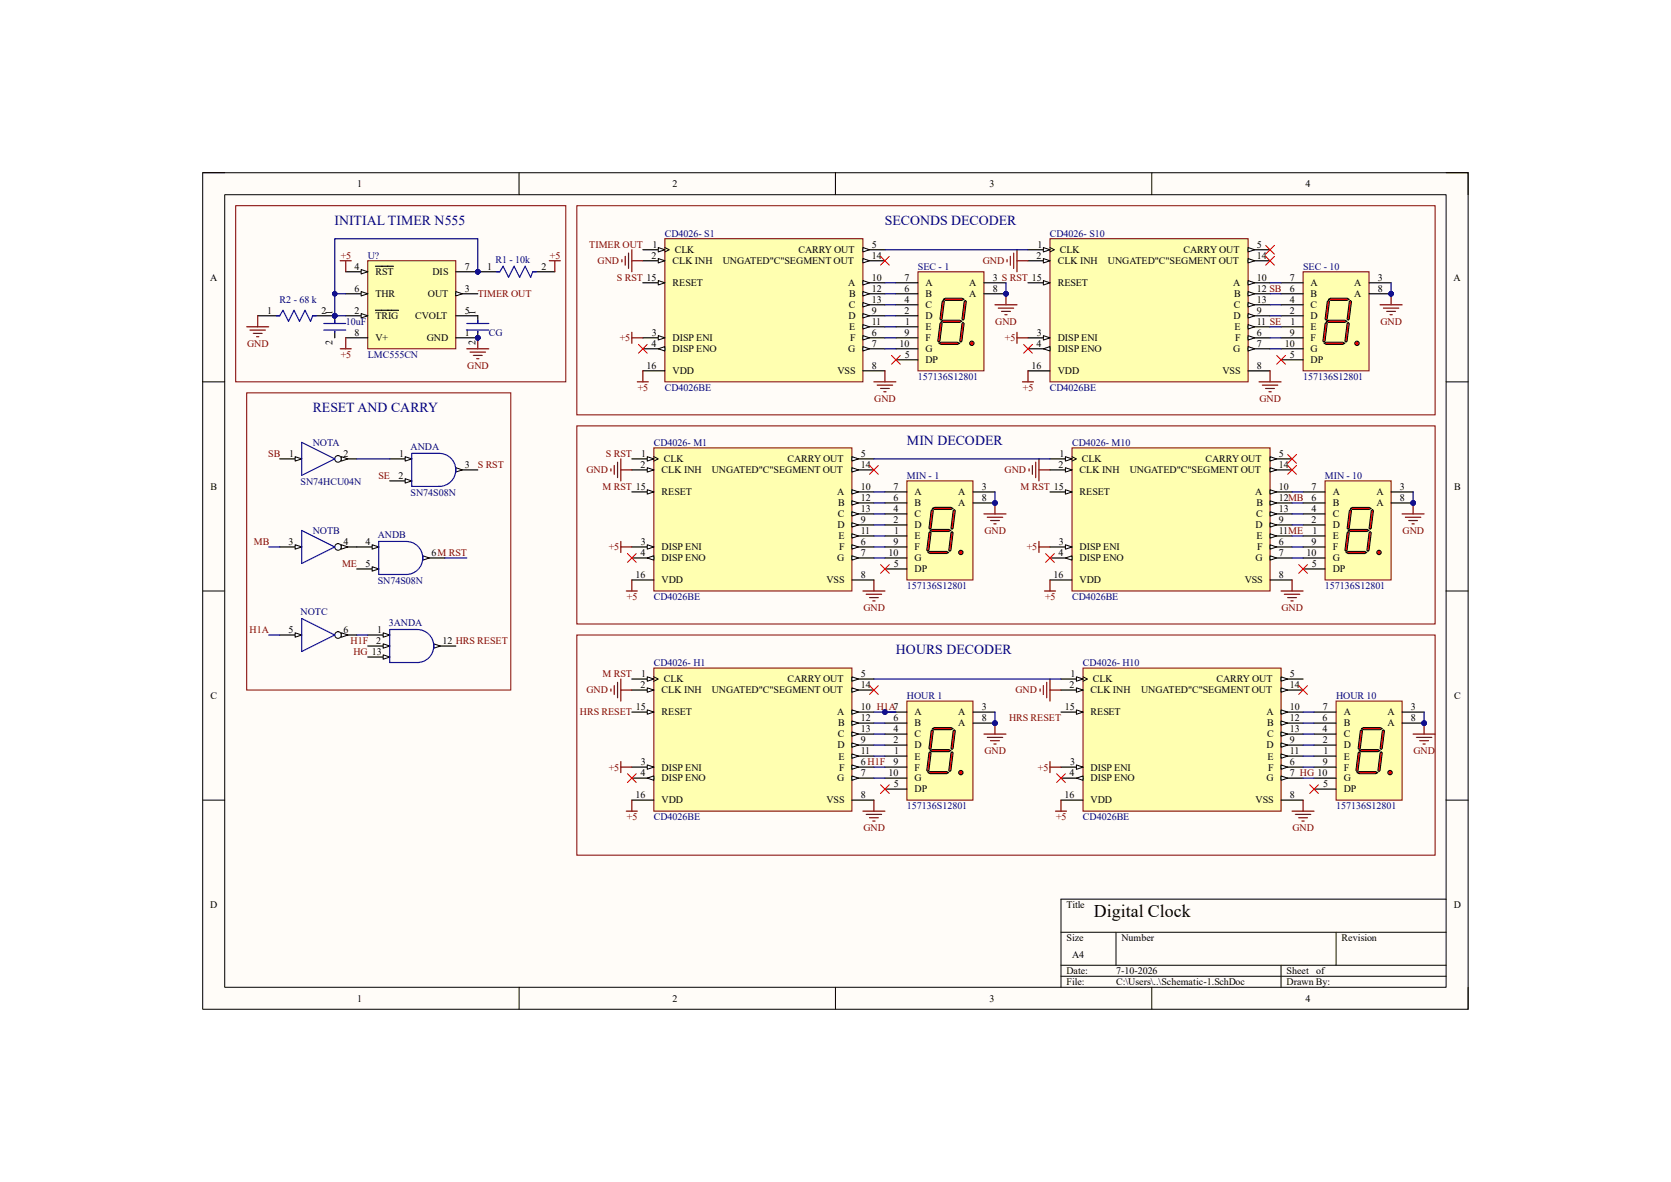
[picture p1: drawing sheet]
<svg xmlns="http://www.w3.org/2000/svg" width="297mm" height="210mm" viewBox="0 0 297 210" stroke-linecap="round" stroke-linejoin="round" font-family="sans-serif">
<defs><g id="words">
<text font-size="3.2" x="194.4" y="163">Digital Clock</text>
<g font-size="2.5" fill="#000080">
<text x="59.5" y="39.9">INITIAL TIMER N555</text>
<text x="157.3" y="39.9">SECONDS DECODER</text>
<text x="55.6" y="73.2">RESET AND CARRY</text>
<text x="161.2" y="79">MIN DECODER</text>
<text x="159.3" y="116.2">HOURS DECODER</text>
</g>
<g font-size="1.8">
<text x="63.5" y="33.2">1</text>
<text x="119.5" y="33.2">2</text>
<text x="175.9" y="33.2">3</text>
<text x="232" y="33.2">4</text>
<text x="63" y="47.9">4</text>
<text x="82.6" y="47.9">7</text>
<text x="86.6" y="47.9">1</text>
<text x="96.3" y="47.9">2</text>
<text x="115.8" y="45.9">2</text>
<text x="116" y="44">1</text>
<text x="119.5" y="46.9">CLK INH</text>
<text x="119.9" y="45">CLK</text>
<text x="128.5" y="46.9">UNGATED&quot;C&quot;SEGMENT OUT</text>
<text x="141.9" y="45">CARRY OUT</text>
<text x="154.9" y="44">5</text>
<text x="154.9" y="45.9">14</text>
<text x="184.2" y="45.9">2</text>
<text x="184.4" y="44">1</text>
<text x="188" y="46.9">CLK INH</text>
<text x="188.4" y="45">CLK</text>
<text x="196.9" y="46.9">UNGATED&quot;C&quot;SEGMENT OUT</text>
<text x="210.4" y="45">CARRY OUT</text>
<text x="223.4" y="44">5</text>
<text x="223.4" y="45.9">14</text>
<text x="37.3" y="49.9">A</text>
<text x="63" y="51.8">6</text>
<text x="66.7" y="48.9">RST</text>
<text x="66.7" y="52.8">THR</text>
<text x="76.1" y="52.8">OUT</text>
<text x="76.9" y="48.9">DIS</text>
<text x="82.6" y="51.8">3</text>
<text x="119.5" y="50.8">RESET</text>
<text x="150.7" y="50.8">A</text>
<text x="150.9" y="52.8">B</text>
<text x="154.9" y="49.9">10</text>
<text x="154.9" y="51.8">12</text>
<text x="154.9" y="53.8">13</text>
<text x="160.8" y="53.8">4</text>
<text x="160.8" y="51.8">6</text>
<text x="160.8" y="49.9">7</text>
<text x="164.5" y="52.8">B</text>
<text x="164.5" y="50.8">A</text>
<text x="172.3" y="50.8">A</text>
<text x="172.3" y="52.8">A</text>
<text x="176.4" y="49.9">3 S RST 15</text>
<text x="176.4" y="51.8">8</text>
<text x="188" y="50.8">RESET</text>
<text x="219.2" y="50.8">A</text>
<text x="219.4" y="52.8">B</text>
<text x="223.4" y="49.9">10</text>
<text x="223.4" y="51.8">12 SB</text>
<text x="223.4" y="53.8">13</text>
<text x="229.2" y="53.8">4</text>
<text x="229.2" y="51.8">6</text>
<text x="229.2" y="49.9">7</text>
<text x="233" y="52.8">B</text>
<text x="233" y="50.8">A</text>
<text x="240.7" y="50.8">A</text>
<text x="240.7" y="52.8">A</text>
<text x="244.9" y="49.9">3</text>
<text x="244.9" y="51.8">8</text>
<text x="258.4" y="49.9">A</text>
<text x="47.5" y="55.7">1</text>
<text x="57.1" y="55.7">2</text>
<text x="59.1" y="55.9" transform="rotate(-90 59.1 55.9)">1</text>
<text x="63" y="55.7">2</text>
<text x="63" y="59.6">8</text>
<text x="66.7" y="56.7">TRIG</text>
<text x="73.8" y="56.7">CVOLT</text>
<text x="82.6" y="55.7">5</text>
<text x="82.6" y="59.6">1</text>
<text x="84.5" y="55.9" transform="rotate(-90 84.5 55.9)">1</text>
<text x="115.9" y="59.6">3</text>
<text x="150.8" y="56.7">D</text>
<text x="150.9" y="54.7">C</text>
<text x="151" y="58.7">E</text>
<text x="154.9" y="59.6">6</text>
<text x="154.9" y="55.7">9</text>
<text x="154.9" y="57.7">11</text>
<text x="160.8" y="59.6">9</text>
<text x="160.8" y="55.7">2</text>
<text x="160.9" y="57.7">1</text>
<text x="164.5" y="58.7">E</text>
<text x="164.5" y="56.7">D</text>
<text x="164.5" y="54.7">C</text>
<text x="184.3" y="59.6">3</text>
<text x="219.2" y="56.7">D</text>
<text x="219.3" y="54.7">C</text>
<text x="219.4" y="58.7">E</text>
<text x="223.4" y="59.6">6</text>
<text x="223.4" y="55.7">9</text>
<text x="223.4" y="57.7">11 SE</text>
<text x="229.2" y="59.6">9</text>
<text x="229.2" y="55.7">2</text>
<text x="229.4" y="57.7">1</text>
<text x="233" y="58.7">E</text>
<text x="233" y="56.7">D</text>
<text x="233" y="54.7">C</text>
<text x="59.1" y="61.2" transform="rotate(-90 59.1 61.2)">2</text>
<text x="66.7" y="60.6">V+</text>
<text x="75.9" y="60.6">GND</text>
<text x="84.5" y="61.2" transform="rotate(-90 84.5 61.2)">2</text>
<text x="114.9" y="65.5">16</text>
<text x="115.8" y="61.6">4</text>
<text x="119.5" y="60.6">DISP ENI</text>
<text x="119.5" y="62.6">DISP ENO</text>
<text x="150.7" y="62.6">G</text>
<text x="151.1" y="60.6">F</text>
<text x="154.9" y="61.6">7</text>
<text x="154.9" y="65.5">8</text>
<text x="159.9" y="61.6">10</text>
<text x="160.8" y="63.5">5</text>
<text x="164.5" y="60.6">F</text>
<text x="164.5" y="62.6">G</text>
<text x="164.5" y="64.5">DP</text>
<text x="183.3" y="65.5">16</text>
<text x="184.2" y="61.6">4</text>
<text x="188" y="60.6">DISP ENI</text>
<text x="188" y="62.6">DISP ENO</text>
<text x="219.2" y="62.6">G</text>
<text x="219.5" y="60.6">F</text>
<text x="223.4" y="61.6">7</text>
<text x="223.4" y="65.5">8</text>
<text x="228.3" y="61.6">10</text>
<text x="229.3" y="63.5">5</text>
<text x="233" y="60.6">F</text>
<text x="233" y="62.6">G</text>
<text x="233" y="64.5">DP</text>
<text x="119.5" y="66.5">VDD</text>
<text x="148.8" y="66.5">VSS</text>
<text x="188" y="66.5">VDD</text>
<text x="217.3" y="66.5">VSS</text>
<text x="51.4" y="81.2">1</text>
<text x="61" y="81.2">2</text>
<text x="71" y="81.2">1</text>
<text x="82.6" y="83.1">3</text>
<text x="113.8" y="83.1">2</text>
<text x="114" y="81.2">1</text>
<text x="118" y="82.1">CLK</text>
<text x="140" y="82.1">CARRY OUT</text>
<text x="153" y="81.2">5</text>
<text x="153" y="83.1">14</text>
<text x="188.2" y="83.1">2</text>
<text x="188.3" y="81.2">1</text>
<text x="192.3" y="82.1">CLK</text>
<text x="214.2" y="82.1">CARRY OUT</text>
<text x="227.3" y="81.2">5</text>
<text x="227.3" y="83.1">14</text>
<text x="37.4" y="87">B</text>
<text x="70.8" y="85">2</text>
<text x="117.6" y="84.1">CLK INH</text>
<text x="117.6" y="88">RESET</text>
<text x="126.5" y="84.1">UNGATED&quot;C&quot;SEGMENT OUT</text>
<text x="148.8" y="88">A</text>
<text x="149" y="90">B</text>
<text x="153" y="87">10</text>
<text x="153" y="89">12</text>
<text x="158.8" y="89">6</text>
<text x="158.8" y="87">7</text>
<text x="162.6" y="90">B</text>
<text x="162.6" y="88">A</text>
<text x="170.3" y="88">A</text>
<text x="170.3" y="90">A</text>
<text x="174.5" y="87">3</text>
<text x="174.5" y="89">8</text>
<text x="191.9" y="84.1">CLK INH</text>
<text x="191.9" y="88">RESET</text>
<text x="200.8" y="84.1">UNGATED&quot;C&quot;SEGMENT OUT</text>
<text x="223.1" y="88">A</text>
<text x="223.3" y="90">B</text>
<text x="227.3" y="87">10</text>
<text x="227.3" y="89">12MB</text>
<text x="233.1" y="89">6</text>
<text x="233.1" y="87">7</text>
<text x="236.9" y="90">B</text>
<text x="236.9" y="88">A</text>
<text x="244.6" y="88">A</text>
<text x="244.6" y="90">A</text>
<text x="248.8" y="87">3</text>
<text x="248.8" y="89">8</text>
<text x="258.4" y="87">B</text>
<text x="148.8" y="93.9">D</text>
<text x="148.9" y="91.9">C</text>
<text x="149" y="95.8">E</text>
<text x="153" y="92.9">9</text>
<text x="153" y="94.8">11</text>
<text x="153" y="90.9">13</text>
<text x="158.8" y="90.9">4</text>
<text x="158.8" y="92.9">2</text>
<text x="159" y="94.8">1</text>
<text x="162.6" y="95.8">E</text>
<text x="162.6" y="93.9">D</text>
<text x="162.6" y="91.9">C</text>
<text x="223.2" y="93.9">D</text>
<text x="223.3" y="91.9">C</text>
<text x="223.4" y="95.8">E</text>
<text x="227.3" y="92.9">9</text>
<text x="227.3" y="94.8">11ME</text>
<text x="227.3" y="90.9">13</text>
<text x="233.1" y="92.9">2</text>
<text x="233.1" y="90.9">4</text>
<text x="233.3" y="94.8">1</text>
<text x="236.9" y="95.8">E</text>
<text x="236.9" y="93.9">D</text>
<text x="236.9" y="91.9">C</text>
<text x="51.3" y="96.8">3</text>
<text x="61" y="96.8">4</text>
<text x="64.9" y="96.8">4</text>
<text x="65" y="100.7">5</text>
<text x="76.7" y="98.8">6M RST</text>
<text x="113.8" y="98.8">4</text>
<text x="113.9" y="96.8">3</text>
<text x="117.6" y="97.8">DISP ENI</text>
<text x="117.6" y="99.7">DISP ENO</text>
<text x="148.8" y="99.7">G</text>
<text x="149.1" y="97.8">F</text>
<text x="153" y="96.8">6</text>
<text x="153" y="98.8">7</text>
<text x="157.9" y="98.8">10</text>
<text x="158.8" y="96.8">9</text>
<text x="158.9" y="100.7">5</text>
<text x="162.6" y="97.8">F</text>
<text x="162.6" y="99.7">G</text>
<text x="162.6" y="101.7">DP</text>
<text x="188.1" y="98.8">4</text>
<text x="188.2" y="96.8">3</text>
<text x="191.9" y="97.8">DISP ENI</text>
<text x="191.9" y="99.7">DISP ENO</text>
<text x="223.1" y="99.7">G</text>
<text x="223.5" y="97.8">F</text>
<text x="227.3" y="96.8">6</text>
<text x="227.3" y="98.8">7</text>
<text x="232.2" y="98.8">10</text>
<text x="233.1" y="96.8">9</text>
<text x="233.2" y="100.7">5</text>
<text x="236.9" y="97.8">F</text>
<text x="236.9" y="99.7">G</text>
<text x="236.9" y="101.7">DP</text>
<text x="112.9" y="102.7">16</text>
<text x="117.6" y="103.6">VDD</text>
<text x="146.9" y="103.6">VSS</text>
<text x="153" y="102.7">8</text>
<text x="187.3" y="102.7">16</text>
<text x="191.9" y="103.6">VDD</text>
<text x="221.2" y="103.6">VSS</text>
<text x="227.3" y="102.7">8</text>
<text x="51.3" y="112.4">5</text>
<text x="61" y="112.4">6</text>
<text x="67.1" y="112.4">1</text>
<text x="66.9" y="114.4">2</text>
<text x="78.7" y="114.4">12 HRS RESET</text>
<text x="37.4" y="124.2">C</text>
<text x="113.8" y="122.2">2</text>
<text x="114" y="120.3">1</text>
<text x="117.6" y="123.2">CLK INH</text>
<text x="118" y="121.2">CLK</text>
<text x="126.5" y="123.2">UNGATED&quot;C&quot;SEGMENT OUT</text>
<text x="140" y="121.2">CARRY OUT</text>
<text x="153" y="120.3">5</text>
<text x="153" y="122.2">14</text>
<text x="190.1" y="122.2">2</text>
<text x="190.2" y="120.3">1</text>
<text x="193.8" y="123.2">CLK INH</text>
<text x="194.3" y="121.2">CLK</text>
<text x="202.8" y="123.2">UNGATED&quot;C&quot;SEGMENT OUT</text>
<text x="216.2" y="121.2">CARRY OUT</text>
<text x="229.3" y="120.3">5</text>
<text x="229.3" y="122.2">14</text>
<text x="258.4" y="124.2">C</text>
<text x="113" y="126.2">15</text>
<text x="117.6" y="127.1">RESET</text>
<text x="148.8" y="127.1">A</text>
<text x="148.9" y="131">C</text>
<text x="149" y="129.1">B</text>
<text x="153" y="132">9</text>
<text x="153" y="126.2">10 H1A7</text>
<text x="153" y="128.1">12</text>
<text x="153" y="130">13</text>
<text x="158.8" y="130">4</text>
<text x="158.8" y="132">2</text>
<text x="158.8" y="128.1">6</text>
<text x="162.6" y="131">C</text>
<text x="162.6" y="129.1">B</text>
<text x="162.6" y="127.1">A</text>
<text x="170.3" y="127.1">A</text>
<text x="170.3" y="129.1">A</text>
<text x="174.5" y="126.2">3</text>
<text x="174.5" y="128.1">8</text>
<text x="189.3" y="126.2">15</text>
<text x="193.8" y="127.1">RESET</text>
<text x="225.1" y="127.1">A</text>
<text x="225.2" y="131">C</text>
<text x="225.3" y="129.1">B</text>
<text x="229.3" y="132">9</text>
<text x="229.3" y="126.2">10</text>
<text x="229.3" y="128.1">12</text>
<text x="229.3" y="130">13</text>
<text x="235.1" y="130">4</text>
<text x="235.1" y="128.1">6</text>
<text x="235.1" y="132">2</text>
<text x="235.1" y="126.2">7</text>
<text x="238.8" y="131">C</text>
<text x="238.8" y="129.1">B</text>
<text x="238.8" y="127.1">A</text>
<text x="246.6" y="127.1">A</text>
<text x="246.6" y="129.1">A</text>
<text x="250.8" y="126.2">3</text>
<text x="250.8" y="128.1">8</text>
<text x="113.8" y="137.9">4</text>
<text x="113.9" y="135.9">3</text>
<text x="117.6" y="136.9">DISP ENI</text>
<text x="148.8" y="133">D</text>
<text x="149" y="135">E</text>
<text x="149.1" y="136.9">F</text>
<text x="153" y="135.9">6 H1F</text>
<text x="153" y="137.9">7</text>
<text x="153" y="133.9">11</text>
<text x="157.9" y="137.9">10</text>
<text x="158.8" y="135.9">9</text>
<text x="159" y="133.9">1</text>
<text x="162.6" y="136.9">F</text>
<text x="162.6" y="135">E</text>
<text x="162.6" y="133">D</text>
<text x="190.1" y="137.9">4</text>
<text x="190.2" y="135.9">3</text>
<text x="193.8" y="136.9">DISP ENI</text>
<text x="225.1" y="133">D</text>
<text x="225.3" y="135">E</text>
<text x="225.4" y="136.9">F</text>
<text x="229.3" y="135.9">6</text>
<text x="229.3" y="137.9">7 HG 10</text>
<text x="229.3" y="133.9">11</text>
<text x="235.1" y="135.9">9</text>
<text x="235.2" y="133.9">1</text>
<text x="238.8" y="136.9">F</text>
<text x="238.8" y="135">E</text>
<text x="238.8" y="133">D</text>
<text x="112.9" y="141.8">16</text>
<text x="117.6" y="138.9">DISP ENO</text>
<text x="117.6" y="142.7">VDD</text>
<text x="146.9" y="142.7">VSS</text>
<text x="148.8" y="138.9">G</text>
<text x="153" y="141.8">8</text>
<text x="158.9" y="139.8">5</text>
<text x="162.6" y="138.9">G</text>
<text x="162.6" y="140.8">DP</text>
<text x="189.2" y="141.8">16</text>
<text x="193.8" y="138.9">DISP ENO</text>
<text x="193.8" y="142.7">VDD</text>
<text x="223.2" y="142.7">VSS</text>
<text x="225.1" y="138.9">G</text>
<text x="229.3" y="141.8">8</text>
<text x="235.2" y="139.8">5</text>
<text x="238.8" y="138.9">G</text>
<text x="238.8" y="140.8">DP</text>
<text x="37.4" y="161.3">D</text>
<text x="189.6" y="161.3">Title</text>
<text x="258.4" y="161.3">D</text>
<text x="189.6" y="167.2">Size</text>
<text x="199.3" y="167.2">Number</text>
<text x="238.5" y="167.2">Revision</text>
<text x="189.6" y="173.1">Date:</text>
<text x="190.5" y="170.1">A4</text>
<text x="198.4" y="173.1">7-10-2026</text>
<text x="228.7" y="173.1">Sheet</text>
<text x="233.9" y="173.1">of</text>
<text x="63.5" y="178">1</text>
<text x="119.5" y="178">2</text>
<text x="175.9" y="178">3</text>
<text x="189.6" y="175">File:</text>
<text x="198.4" y="175">C:\Users\..\Schematic-1.SchDoc</text>
<text x="228.7" y="175">Drawn By:</text>
<text x="232" y="178">4</text>
</g>
<g font-size="1.8" fill="#800000">
<text x="60.6" y="45.9">+5</text>
<text x="97.7" y="45.9">+5</text>
<text x="104.7" y="44">TIMER OUT</text>
<text x="106.2" y="46.9">GND</text>
<text x="174.7" y="46.9">GND</text>
<text x="84.9" y="52.8">TIMER OUT</text>
<text x="109.6" y="49.9">S RST 15</text>
<text x="176.9" y="57.7">GND</text>
<text x="245.4" y="57.7">GND</text>
<text x="43.9" y="61.6">GND</text>
<text x="60.6" y="63.5">+5</text>
<text x="83.1" y="65.5">GND</text>
<text x="110.2" y="60.6">+5</text>
<text x="178.6" y="60.6">+5</text>
<text x="113.4" y="69.4">+5</text>
<text x="155.4" y="71.4">GND</text>
<text x="181.8" y="69.4">+5</text>
<text x="223.9" y="71.4">GND</text>
<text x="47.7" y="81.2">SB</text>
<text x="84.9" y="83.1">S RST</text>
<text x="107.7" y="81.2">S RST</text>
<text x="67.3" y="85">SE</text>
<text x="104.2" y="84.1">GND</text>
<text x="107.1" y="87">M RST 15</text>
<text x="178.6" y="84.1">GND</text>
<text x="181.4" y="87">M RST 15</text>
<text x="175" y="94.8">GND</text>
<text x="249.3" y="94.8">GND</text>
<text x="45.1" y="96.8">MB</text>
<text x="60.8" y="100.7">ME</text>
<text x="108.2" y="97.8">+5</text>
<text x="182.5" y="97.8">+5</text>
<text x="111.4" y="106.6">+5</text>
<text x="185.8" y="106.6">+5</text>
<text x="44.4" y="112.4">H1A</text>
<text x="153.5" y="108.5">GND</text>
<text x="227.8" y="108.5">GND</text>
<text x="62.3" y="114.4">H1F</text>
<text x="62.8" y="116.4">HG 13</text>
<text x="104.2" y="123.2">GND</text>
<text x="107.1" y="120.3">M RST</text>
<text x="180.5" y="123.2">GND</text>
<text x="103.1" y="127.1">HRS RESET</text>
<text x="179.4" y="128.1">HRS RESET</text>
<text x="108.2" y="136.9">+5</text>
<text x="175" y="133.9">GND</text>
<text x="184.5" y="136.9">+5</text>
<text x="251.2" y="133.9">GND</text>
<text x="111.4" y="145.7">+5</text>
<text x="153.5" y="147.7">GND</text>
<text x="187.7" y="145.7">+5</text>
<text x="229.7" y="147.7">GND</text>
</g>
<g font-size="1.8" fill="#000080">
<text x="65.4" y="45.9">U?</text>
<text x="88.1" y="46.7">R1 - 10k</text>
<text x="118.2" y="42">CD4026- S1</text>
<text x="163.2" y="47.9">SEC - 1</text>
<text x="186.6" y="42">CD4026- S10</text>
<text x="231.6" y="47.9">SEC - 10</text>
<text x="49.7" y="53.8">R2 - 68 k</text>
<text x="61.5" y="57.7">10uF</text>
<text x="86.9" y="59.6">CG</text>
<text x="65.4" y="63.5">LMC555CN</text>
<text x="118.2" y="69.4">CD4026BE</text>
<text x="163.2" y="67.5">157136S12801</text>
<text x="186.6" y="69.4">CD4026BE</text>
<text x="231.6" y="67.5">157136S12801</text>
<text x="55.6" y="79.2">NOTA</text>
<text x="73" y="80">ANDA</text>
<text x="116.2" y="79.2">CD4026- M1</text>
<text x="190.5" y="79.2">CD4026- M10</text>
<text x="53.4" y="86.2">SN74HCU04N</text>
<text x="73" y="88.2">SN74S08N</text>
<text x="161.2" y="85">MIN - 1</text>
<text x="235.5" y="85">MIN - 10</text>
<text x="55.6" y="94.8">NOTB</text>
<text x="67.1" y="95.6">ANDB</text>
<text x="67.1" y="103.8">SN74S08N</text>
<text x="116.2" y="106.6">CD4026BE</text>
<text x="161.2" y="104.6">157136S12801</text>
<text x="190.5" y="106.6">CD4026BE</text>
<text x="235.5" y="104.6">157136S12801</text>
<text x="53.4" y="109.3">NOTC</text>
<text x="69.1" y="111.3">3ANDA</text>
<text x="116.2" y="118.3">CD4026- H1</text>
<text x="192.5" y="118.3">CD4026- H10</text>
<text x="161.2" y="124.2">HOUR 1</text>
<text x="237.5" y="124.2">HOUR 10</text>
<text x="161.2" y="143.7">157136S12801</text>
<text x="237.5" y="143.7">157136S12801</text>
<text x="116.2" y="145.7">CD4026BE</text>
<text x="192.5" y="145.7">CD4026BE</text>
</g>
</g></defs>
<path d="M36 30.7h225v148.6h-225z" fill-rule="evenodd" fill="#fffcf8"/>
<path d="M36 30.7h225v148.6h-225z" fill="none" stroke="#000" stroke-width=".18"/>
<path d="M39.9 34.6h217.1v140.8h-217.1z" fill-rule="evenodd" fill="#fffcf8"/>
<g fill="none" stroke="#000" stroke-width=".18">
<path d="M36 30.7h3.9M39.9 34.6h217.1v140.8h-217.1zM92.3 30.7v3.9M148.5 30.7v3.9M204.7 30.7v3.9M257 30.7h4v3.9M36 67.8h3.9M257 67.8h4M36 105h3.9M257 105h4M36 142.2h3.9M257 142.2h4"/>
<path d="M257 159.8h-68.4v15.6M92.3 175.4v3.9M148.5 175.4v3.9M188.6 165.6h68.4M188.6 171.5h68.4M188.6 173.5h68.4M198.4 165.6v5.9M204.7 175.4v3.9M227.7 171.5v3.9M237.5 165.6v5.9M261 175.4v3.9"/>
</g>
<circle cx="84.9" cy="48.3" r=".39" fill="#000080"/>
<circle cx="84.9" cy="48.3" r=".39" fill="none" stroke="#000080" stroke-width=".18"/>
<circle cx="84.9" cy="60" r=".39" fill="#000080"/>
<circle cx="84.9" cy="60" r=".39" fill="none" stroke="#000080" stroke-width=".18"/>
<path d="M65.4 46.3h15.6v15.7h-15.6z" fill-rule="evenodd" fill="#ffffb0"/>
<path d="M65.4 46.3h15.6v15.7h-15.6z" fill="none" stroke="#800000" stroke-width=".18"/>
<path d="M61.5 56.1h3.9" fill="none" stroke="#000" stroke-width=".21"/>
<path d="M64.2 55.7l1.2 .4-1.2 .4z" fill="#f8fcff"/>
<path d="M64.2 55.7l1.2 .4-1.2 .4z" fill="none" stroke="#000" stroke-width=".18"/>
<path d="M66.7 55.1h4.1M81 52.2h3.9" fill="none" stroke="#000" stroke-width=".21"/>
<path d="M81 51.8l1.2 .4-1.2 .4z" fill="#f8fcff"/>
<path d="M81 51.8l1.2 .4-1.2 .4z" fill="none" stroke="#000" stroke-width=".18"/>
<path d="M61.5 48.3h3.9" fill="none" stroke="#000" stroke-width=".21"/>
<path d="M64.2 47.9l1.2 .4-1.2 .4z" fill="#f8fcff"/>
<path d="M64.2 47.9l1.2 .4-1.2 .4z" fill="none" stroke="#000" stroke-width=".18"/>
<path d="M61.5 52.2h3.9M66.7 47.3h3.2M81 56.1h3.9" fill="none" stroke="#000" stroke-width=".21"/>
<path d="M64.2 51.8l1.2 .4-1.2 .4z" fill="#f8fcff"/>
<path d="M64.2 51.8l1.2 .4-1.2 .4z" fill="none" stroke="#000" stroke-width=".18"/>
<path d="M81 48.3h3.9" fill="none" stroke="#000" stroke-width=".21"/>
<circle cx="84.9" cy="48.3" r=".39" fill="#000080"/>
<circle cx="84.9" cy="48.3" r=".39" fill="none" stroke="#000080" stroke-width=".18"/>
<path d="M61.5 60h3.9M81 60h3.9" fill="none" stroke="#000" stroke-width=".21"/>
<circle cx="84.9" cy="60" r=".39" fill="#000080"/>
<circle cx="84.9" cy="60" r=".39" fill="none" stroke="#000080" stroke-width=".18"/>
<circle cx="178.8" cy="52.2" r=".39" fill="#000080"/>
<circle cx="178.8" cy="52.2" r=".39" fill="none" stroke="#000080" stroke-width=".18"/>
<path d="M163.2 48.3h11.7v17.6h-11.7z" fill-rule="evenodd" fill="#ffffb0"/>
<path d="M163.2 48.3h11.7v17.6h-11.7z" fill="none" stroke="#800000" stroke-width=".18"/>
<path d="M159.2 58.1h4M159.2 56.1h4M174.9 50.2h3.9M174.9 52.2h3.9M159.2 60h4M159.2 62h4" fill="none" stroke="#000" stroke-width=".21"/>
<circle cx="178.8" cy="52.2" r=".39" fill="#000080"/>
<circle cx="178.8" cy="52.2" r=".39" fill="none" stroke="#000080" stroke-width=".18"/>
<path d="M159.2 54.2h4M159.2 52.2h4M159.2 50.2h4M159.2 63.9h4" fill="none" stroke="#000" stroke-width=".21"/>
<circle cx="172.7" cy="61" r=".39" fill="#f00"/>
<circle cx="172.7" cy="61" r=".39" fill="none" stroke="#000" stroke-width=".18"/>
<path d="M166.9 61l.4-.2h2.9l.4 .2-.4 .2h-2.9z" fill-rule="evenodd" fill="#f00"/>
<path d="M166.9 61l.4-.2h2.9l.4 .2-.4 .2h-2.9z" fill="none" stroke="#000" stroke-width=".18"/>
<path d="M167.3 57.1l.4-.2h2.9l.4 .2-.4 .2h-2.9z" fill-rule="evenodd" fill="#f00"/>
<path d="M167.3 57.1l.4-.2h2.9l.4 .2-.4 .2h-2.9z" fill="none" stroke="#000" stroke-width=".18"/>
<path d="M167.7 53.2l.3-.2h3l.4 .2-.4 .2h-3z" fill-rule="evenodd" fill="#f00"/>
<path d="M167.7 53.2l.3-.2h3l.4 .2-.4 .2h-3z" fill="none" stroke="#000" stroke-width=".18"/>
<path d="M171.6 53.4l.2 .2-.4 3.1-.2 .2-.2-.2 .4-3.1z" fill-rule="evenodd" fill="#f00"/>
<path d="M171.6 53.4l.2 .2-.4 3.1-.2 .2-.2-.2 .4-3.1z" fill="none" stroke="#000" stroke-width=".18"/>
<path d="M167.7 53.4l.2 .2-.4 3.1-.2 .2-.2-.2 .4-3.1z" fill-rule="evenodd" fill="#f00"/>
<path d="M167.7 53.4l.2 .2-.4 3.1-.2 .2-.2-.2 .4-3.1z" fill="none" stroke="#000" stroke-width=".18"/>
<path d="M167.3 57.3l.2 .2-.4 3.1-.2 .2-.2-.2 .4-3.1z" fill-rule="evenodd" fill="#f00"/>
<path d="M167.3 57.3l.2 .2-.4 3.1-.2 .2-.2-.2 .4-3.1z" fill="none" stroke="#000" stroke-width=".18"/>
<path d="M171 57.5l.2-.2 .2 .2-.4 3.1-.2 .2-.2-.2z" fill-rule="evenodd" fill="#f00"/>
<path d="M171 57.5l.2-.2 .2 .2-.4 3.1-.2 .2-.2-.2z" fill="none" stroke="#000" stroke-width=".18"/>
<path d="M118.2 42.4h35.2v25.4h-35.2z" fill-rule="evenodd" fill="#ffffb0"/>
<path d="M118.2 42.4h35.2v25.4h-35.2z" fill="none" stroke="#800000" stroke-width=".18"/>
<path d="M114.3 44.4h3.9" fill="none" stroke="#000" stroke-width=".21"/>
<path d="M117 44l1.2 .4-1.2 .4z" fill="#f8fcff"/>
<path d="M117 44l1.2 .4-1.2 .4zM118.2 44l.8 .4-.8 .4" fill="none" stroke="#000" stroke-width=".18"/>
<path d="M114.3 46.3h3.9" fill="none" stroke="#000" stroke-width=".21"/>
<path d="M117 45.9l1.2 .4-1.2 .4z" fill="#f8fcff"/>
<path d="M117 45.9l1.2 .4-1.2 .4z" fill="none" stroke="#000" stroke-width=".18"/>
<path d="M114.3 60h3.9" fill="none" stroke="#000" stroke-width=".21"/>
<path d="M117 59.6l1.2 .4-1.2 .4z" fill="#f8fcff"/>
<path d="M117 59.6l1.2 .4-1.2 .4z" fill="none" stroke="#000" stroke-width=".18"/>
<path d="M114.3 62h3.9" fill="none" stroke="#000" stroke-width=".21"/>
<path d="M117 62l1.2-.4v.8z" fill="#f8fcff"/>
<path d="M117 62l1.2-.4v.8z" fill="none" stroke="#000" stroke-width=".18"/>
<path d="M153.4 44.4h3.9" fill="none" stroke="#000" stroke-width=".21"/>
<path d="M153.4 44l1.1 .4-1.1 .4z" fill="#f8fcff"/>
<path d="M153.4 44l1.1 .4-1.1 .4z" fill="none" stroke="#000" stroke-width=".18"/>
<path d="M153.4 60h3.9" fill="none" stroke="#000" stroke-width=".21"/>
<path d="M153.4 59.6l1.1 .4-1.1 .4z" fill="#f8fcff"/>
<path d="M153.4 59.6l1.1 .4-1.1 .4z" fill="none" stroke="#000" stroke-width=".18"/>
<path d="M153.4 62h3.9" fill="none" stroke="#000" stroke-width=".21"/>
<path d="M153.4 61.6l1.1 .4-1.1 .4z" fill="#f8fcff"/>
<path d="M153.4 61.6l1.1 .4-1.1 .4z" fill="none" stroke="#000" stroke-width=".18"/>
<path d="M153.4 56.1h3.9M153.4 65.9h3.9" fill="none" stroke="#000" stroke-width=".21"/>
<path d="M153.4 55.7l1.1 .4-1.1 .4z" fill="#f8fcff"/>
<path d="M153.4 55.7l1.1 .4-1.1 .4z" fill="none" stroke="#000" stroke-width=".18"/>
<path d="M153.4 50.2h3.9" fill="none" stroke="#000" stroke-width=".21"/>
<path d="M153.4 49.9l1.1 .3-1.1 .4z" fill="#f8fcff"/>
<path d="M153.4 49.9l1.1 .3-1.1 .4z" fill="none" stroke="#000" stroke-width=".18"/>
<path d="M153.4 58.1h3.9" fill="none" stroke="#000" stroke-width=".21"/>
<path d="M153.4 57.7l1.1 .4-1.1 .4z" fill="#f8fcff"/>
<path d="M153.4 57.7l1.1 .4-1.1 .4z" fill="none" stroke="#000" stroke-width=".18"/>
<path d="M153.4 52.2h3.9" fill="none" stroke="#000" stroke-width=".21"/>
<path d="M153.4 51.8l1.1 .4-1.1 .4z" fill="#f8fcff"/>
<path d="M153.4 51.8l1.1 .4-1.1 .4z" fill="none" stroke="#000" stroke-width=".18"/>
<path d="M153.4 54.2h3.9" fill="none" stroke="#000" stroke-width=".21"/>
<path d="M153.4 53.8l1.1 .4-1.1 .3z" fill="#f8fcff"/>
<path d="M153.4 53.8l1.1 .4-1.1 .3z" fill="none" stroke="#000" stroke-width=".18"/>
<path d="M153.4 46.3h3.9" fill="none" stroke="#000" stroke-width=".21"/>
<path d="M153.4 45.9l1.1 .4-1.1 .4z" fill="#f8fcff"/>
<path d="M153.4 45.9l1.1 .4-1.1 .4z" fill="none" stroke="#000" stroke-width=".18"/>
<path d="M114.3 50.2h3.9" fill="none" stroke="#000" stroke-width=".21"/>
<path d="M117 49.9l1.2 .3-1.2 .4z" fill="#f8fcff"/>
<path d="M117 49.9l1.2 .3-1.2 .4z" fill="none" stroke="#000" stroke-width=".18"/>
<path d="M114.3 65.9h3.9" fill="none" stroke="#000" stroke-width=".21"/>
<path d="M116.2 79.6h35.2v25.4h-35.2z" fill-rule="evenodd" fill="#ffffb0"/>
<path d="M116.2 79.6h35.2v25.4h-35.2z" fill="none" stroke="#800000" stroke-width=".18"/>
<path d="M112.3 81.5h3.9" fill="none" stroke="#000" stroke-width=".21"/>
<path d="M115 81.1l1.2 .4-1.2 .4z" fill="#f8fcff"/>
<path d="M115 81.1l1.2 .4-1.2 .4zM116.2 81.1l.8 .4-.8 .4" fill="none" stroke="#000" stroke-width=".18"/>
<path d="M112.3 83.5h3.9" fill="none" stroke="#000" stroke-width=".21"/>
<path d="M115 83.1l1.2 .4-1.2 .4z" fill="#f8fcff"/>
<path d="M115 83.1l1.2 .4-1.2 .4z" fill="none" stroke="#000" stroke-width=".18"/>
<path d="M112.3 97.2h3.9" fill="none" stroke="#000" stroke-width=".21"/>
<path d="M115 96.8l1.2 .4-1.2 .4z" fill="#f8fcff"/>
<path d="M115 96.8l1.2 .4-1.2 .4z" fill="none" stroke="#000" stroke-width=".18"/>
<path d="M112.3 99.1h3.9" fill="none" stroke="#000" stroke-width=".21"/>
<path d="M115 99.1l1.2-.4v.8z" fill="#f8fcff"/>
<path d="M115 99.1l1.2-.4v.8z" fill="none" stroke="#000" stroke-width=".18"/>
<path d="M151.4 81.5h3.9" fill="none" stroke="#000" stroke-width=".21"/>
<path d="M151.4 81.1l1.2 .4-1.2 .4z" fill="#f8fcff"/>
<path d="M151.4 81.1l1.2 .4-1.2 .4z" fill="none" stroke="#000" stroke-width=".18"/>
<path d="M151.4 97.2h3.9" fill="none" stroke="#000" stroke-width=".21"/>
<path d="M151.4 96.8l1.2 .4-1.2 .4z" fill="#f8fcff"/>
<path d="M151.4 96.8l1.2 .4-1.2 .4z" fill="none" stroke="#000" stroke-width=".18"/>
<path d="M151.4 99.1h3.9" fill="none" stroke="#000" stroke-width=".21"/>
<path d="M151.4 98.7l1.2 .4-1.2 .4z" fill="#f8fcff"/>
<path d="M151.4 98.7l1.2 .4-1.2 .4z" fill="none" stroke="#000" stroke-width=".18"/>
<path d="M151.4 93.3h3.9M151.4 103h3.9" fill="none" stroke="#000" stroke-width=".21"/>
<path d="M151.4 92.9l1.2 .4-1.2 .4z" fill="#f8fcff"/>
<path d="M151.4 92.9l1.2 .4-1.2 .4z" fill="none" stroke="#000" stroke-width=".18"/>
<path d="M151.4 87.4h3.9" fill="none" stroke="#000" stroke-width=".21"/>
<path d="M151.4 87l1.2 .4-1.2 .4z" fill="#f8fcff"/>
<path d="M151.4 87l1.2 .4-1.2 .4z" fill="none" stroke="#000" stroke-width=".18"/>
<path d="M151.4 95.2h3.9" fill="none" stroke="#000" stroke-width=".21"/>
<path d="M151.4 94.8l1.2 .4-1.2 .4z" fill="#f8fcff"/>
<path d="M151.4 94.8l1.2 .4-1.2 .4z" fill="none" stroke="#000" stroke-width=".18"/>
<path d="M151.4 89.4h3.9" fill="none" stroke="#000" stroke-width=".21"/>
<path d="M151.4 89l1.2 .4-1.2 .4z" fill="#f8fcff"/>
<path d="M151.4 89l1.2 .4-1.2 .4z" fill="none" stroke="#000" stroke-width=".18"/>
<path d="M151.4 91.3h3.9" fill="none" stroke="#000" stroke-width=".21"/>
<path d="M151.4 90.9l1.2 .4-1.2 .4z" fill="#f8fcff"/>
<path d="M151.4 90.9l1.2 .4-1.2 .4z" fill="none" stroke="#000" stroke-width=".18"/>
<path d="M151.4 83.5h3.9" fill="none" stroke="#000" stroke-width=".21"/>
<path d="M151.4 83.1l1.2 .4-1.2 .4z" fill="#f8fcff"/>
<path d="M151.4 83.1l1.2 .4-1.2 .4z" fill="none" stroke="#000" stroke-width=".18"/>
<path d="M112.3 87.4h3.9" fill="none" stroke="#000" stroke-width=".21"/>
<path d="M115 87l1.2 .4-1.2 .4z" fill="#f8fcff"/>
<path d="M115 87l1.2 .4-1.2 .4z" fill="none" stroke="#000" stroke-width=".18"/>
<path d="M112.3 103h3.9" fill="none" stroke="#000" stroke-width=".21"/>
<path d="M190.5 79.6h35.2v25.4h-35.2z" fill-rule="evenodd" fill="#ffffb0"/>
<path d="M190.5 79.6h35.2v25.4h-35.2z" fill="none" stroke="#800000" stroke-width=".18"/>
<path d="M186.6 81.5h3.9" fill="none" stroke="#000" stroke-width=".21"/>
<path d="M189.4 81.1l1.1 .4-1.1 .4z" fill="#f8fcff"/>
<path d="M189.4 81.1l1.1 .4-1.1 .4zM190.5 81.1l.8 .4-.8 .4" fill="none" stroke="#000" stroke-width=".18"/>
<path d="M186.6 83.5h3.9" fill="none" stroke="#000" stroke-width=".21"/>
<path d="M189.4 83.1l1.1 .4-1.1 .4z" fill="#f8fcff"/>
<path d="M189.4 83.1l1.1 .4-1.1 .4z" fill="none" stroke="#000" stroke-width=".18"/>
<path d="M186.6 97.2h3.9" fill="none" stroke="#000" stroke-width=".21"/>
<path d="M189.4 96.8l1.1 .4-1.1 .4z" fill="#f8fcff"/>
<path d="M189.4 96.8l1.1 .4-1.1 .4z" fill="none" stroke="#000" stroke-width=".18"/>
<path d="M186.6 99.1h3.9" fill="none" stroke="#000" stroke-width=".21"/>
<path d="M189.4 99.1l1.1-.3v.7z" fill="#f8fcff"/>
<path d="M189.4 99.1l1.1-.3v.7z" fill="none" stroke="#000" stroke-width=".18"/>
<path d="M225.7 81.5h4" fill="none" stroke="#000" stroke-width=".21"/>
<path d="M225.7 81.1l1.2 .4-1.2 .4z" fill="#f8fcff"/>
<path d="M225.7 81.1l1.2 .4-1.2 .4z" fill="none" stroke="#000" stroke-width=".18"/>
<path d="M225.7 97.2h4" fill="none" stroke="#000" stroke-width=".21"/>
<path d="M225.7 96.8l1.2 .4-1.2 .4z" fill="#f8fcff"/>
<path d="M225.7 96.8l1.2 .4-1.2 .4z" fill="none" stroke="#000" stroke-width=".18"/>
<path d="M225.7 99.1h4" fill="none" stroke="#000" stroke-width=".21"/>
<path d="M225.7 98.8l1.2 .3-1.2 .4z" fill="#f8fcff"/>
<path d="M225.7 98.8l1.2 .3-1.2 .4z" fill="none" stroke="#000" stroke-width=".18"/>
<path d="M225.7 93.3h4M225.7 103h4" fill="none" stroke="#000" stroke-width=".21"/>
<path d="M225.7 92.9l1.2 .4-1.2 .4z" fill="#f8fcff"/>
<path d="M225.7 92.9l1.2 .4-1.2 .4z" fill="none" stroke="#000" stroke-width=".18"/>
<path d="M225.7 87.4h4" fill="none" stroke="#000" stroke-width=".21"/>
<path d="M225.7 87l1.2 .4-1.2 .4z" fill="#f8fcff"/>
<path d="M225.7 87l1.2 .4-1.2 .4z" fill="none" stroke="#000" stroke-width=".18"/>
<path d="M225.7 95.2h4" fill="none" stroke="#000" stroke-width=".21"/>
<path d="M225.7 94.8l1.2 .4-1.2 .4z" fill="#f8fcff"/>
<path d="M225.7 94.8l1.2 .4-1.2 .4z" fill="none" stroke="#000" stroke-width=".18"/>
<path d="M225.7 89.4h4" fill="none" stroke="#000" stroke-width=".21"/>
<path d="M225.7 89l1.2 .4-1.2 .4z" fill="#f8fcff"/>
<path d="M225.7 89l1.2 .4-1.2 .4z" fill="none" stroke="#000" stroke-width=".18"/>
<path d="M225.7 91.3h4" fill="none" stroke="#000" stroke-width=".21"/>
<path d="M225.7 90.9l1.2 .4-1.2 .4z" fill="#f8fcff"/>
<path d="M225.7 90.9l1.2 .4-1.2 .4z" fill="none" stroke="#000" stroke-width=".18"/>
<path d="M225.7 83.5h4" fill="none" stroke="#000" stroke-width=".21"/>
<path d="M225.7 83.1l1.2 .4-1.2 .4z" fill="#f8fcff"/>
<path d="M225.7 83.1l1.2 .4-1.2 .4z" fill="none" stroke="#000" stroke-width=".18"/>
<path d="M186.6 87.4h3.9" fill="none" stroke="#000" stroke-width=".21"/>
<path d="M189.4 87l1.1 .4-1.1 .4z" fill="#f8fcff"/>
<path d="M189.4 87l1.1 .4-1.1 .4z" fill="none" stroke="#000" stroke-width=".18"/>
<path d="M186.6 103h3.9" fill="none" stroke="#000" stroke-width=".21"/>
<path d="M186.6 42.4h35.2v25.4h-35.2z" fill-rule="evenodd" fill="#ffffb0"/>
<path d="M186.6 42.4h35.2v25.4h-35.2z" fill="none" stroke="#800000" stroke-width=".18"/>
<path d="M182.7 44.4h3.9" fill="none" stroke="#000" stroke-width=".21"/>
<path d="M185.5 44l1.1 .4-1.1 .4z" fill="#f8fcff"/>
<path d="M185.5 44l1.1 .4-1.1 .4zM186.6 44l.8 .4-.8 .4" fill="none" stroke="#000" stroke-width=".18"/>
<path d="M182.7 46.3h3.9" fill="none" stroke="#000" stroke-width=".21"/>
<path d="M185.5 45.9l1.1 .4-1.1 .4z" fill="#f8fcff"/>
<path d="M185.5 45.9l1.1 .4-1.1 .4z" fill="none" stroke="#000" stroke-width=".18"/>
<path d="M182.7 60h3.9" fill="none" stroke="#000" stroke-width=".21"/>
<path d="M185.5 59.6l1.1 .4-1.1 .4z" fill="#f8fcff"/>
<path d="M185.5 59.6l1.1 .4-1.1 .4z" fill="none" stroke="#000" stroke-width=".18"/>
<path d="M182.7 62h3.9" fill="none" stroke="#000" stroke-width=".21"/>
<path d="M185.5 62l1.1-.4v.8z" fill="#f8fcff"/>
<path d="M185.5 62l1.1-.4v.8z" fill="none" stroke="#000" stroke-width=".18"/>
<path d="M221.8 44.4h3.9" fill="none" stroke="#000" stroke-width=".21"/>
<path d="M221.8 44l1.2 .4-1.2 .4z" fill="#f8fcff"/>
<path d="M221.8 44l1.2 .4-1.2 .4z" fill="none" stroke="#000" stroke-width=".18"/>
<path d="M221.8 60h3.9" fill="none" stroke="#000" stroke-width=".21"/>
<path d="M221.8 59.6l1.2 .4-1.2 .4z" fill="#f8fcff"/>
<path d="M221.8 59.6l1.2 .4-1.2 .4z" fill="none" stroke="#000" stroke-width=".18"/>
<path d="M221.8 62h3.9" fill="none" stroke="#000" stroke-width=".21"/>
<path d="M221.8 61.6l1.2 .4-1.2 .4z" fill="#f8fcff"/>
<path d="M221.8 61.6l1.2 .4-1.2 .4z" fill="none" stroke="#000" stroke-width=".18"/>
<path d="M221.8 56.1h3.9M221.8 65.9h3.9" fill="none" stroke="#000" stroke-width=".21"/>
<path d="M221.8 55.7l1.2 .4-1.2 .4z" fill="#f8fcff"/>
<path d="M221.8 55.7l1.2 .4-1.2 .4z" fill="none" stroke="#000" stroke-width=".18"/>
<path d="M221.8 50.2h3.9" fill="none" stroke="#000" stroke-width=".21"/>
<path d="M221.8 49.9l1.2 .3-1.2 .4z" fill="#f8fcff"/>
<path d="M221.8 49.9l1.2 .3-1.2 .4z" fill="none" stroke="#000" stroke-width=".18"/>
<path d="M221.8 58.1h3.9" fill="none" stroke="#000" stroke-width=".21"/>
<path d="M221.8 57.7l1.2 .4-1.2 .4z" fill="#f8fcff"/>
<path d="M221.8 57.7l1.2 .4-1.2 .4z" fill="none" stroke="#000" stroke-width=".18"/>
<path d="M221.8 52.2h3.9" fill="none" stroke="#000" stroke-width=".21"/>
<path d="M221.8 51.8l1.2 .4-1.2 .4z" fill="#f8fcff"/>
<path d="M221.8 51.8l1.2 .4-1.2 .4z" fill="none" stroke="#000" stroke-width=".18"/>
<path d="M221.8 54.2h3.9" fill="none" stroke="#000" stroke-width=".21"/>
<path d="M221.8 53.8l1.2 .4-1.2 .3z" fill="#f8fcff"/>
<path d="M221.8 53.8l1.2 .4-1.2 .3z" fill="none" stroke="#000" stroke-width=".18"/>
<path d="M221.8 46.3h3.9" fill="none" stroke="#000" stroke-width=".21"/>
<path d="M221.8 45.9l1.2 .4-1.2 .4z" fill="#f8fcff"/>
<path d="M221.8 45.9l1.2 .4-1.2 .4z" fill="none" stroke="#000" stroke-width=".18"/>
<path d="M182.7 50.2h3.9" fill="none" stroke="#000" stroke-width=".21"/>
<path d="M185.5 49.9l1.1 .3-1.1 .4z" fill="#f8fcff"/>
<path d="M185.5 49.9l1.1 .3-1.1 .4z" fill="none" stroke="#000" stroke-width=".18"/>
<path d="M182.7 65.9h3.9" fill="none" stroke="#000" stroke-width=".21"/>
<path d="M116.2 118.7h35.2v25.4h-35.2z" fill-rule="evenodd" fill="#ffffb0"/>
<path d="M116.2 118.7h35.2v25.4h-35.2z" fill="none" stroke="#800000" stroke-width=".18"/>
<path d="M112.3 120.6h3.9" fill="none" stroke="#000" stroke-width=".21"/>
<path d="M115 120.3l1.2 .3-1.2 .4z" fill="#f8fcff"/>
<path d="M115 120.3l1.2 .3-1.2 .4zM116.2 120.3l.8 .3-.8 .4" fill="none" stroke="#000" stroke-width=".18"/>
<path d="M112.3 122.6h3.9" fill="none" stroke="#000" stroke-width=".21"/>
<path d="M115 122.2l1.2 .4-1.2 .4z" fill="#f8fcff"/>
<path d="M115 122.2l1.2 .4-1.2 .4z" fill="none" stroke="#000" stroke-width=".18"/>
<path d="M112.3 136.3h3.9" fill="none" stroke="#000" stroke-width=".21"/>
<path d="M115 135.9l1.2 .4-1.2 .4z" fill="#f8fcff"/>
<path d="M115 135.9l1.2 .4-1.2 .4z" fill="none" stroke="#000" stroke-width=".18"/>
<path d="M112.3 138.3h3.9" fill="none" stroke="#000" stroke-width=".21"/>
<path d="M115 138.3l1.2-.4v.7z" fill="#f8fcff"/>
<path d="M115 138.3l1.2-.4v.7z" fill="none" stroke="#000" stroke-width=".18"/>
<path d="M151.4 120.6h3.9" fill="none" stroke="#000" stroke-width=".21"/>
<path d="M151.4 120.3l1.2 .3-1.2 .4z" fill="#f8fcff"/>
<path d="M151.4 120.3l1.2 .3-1.2 .4z" fill="none" stroke="#000" stroke-width=".18"/>
<path d="M151.4 136.3h3.9" fill="none" stroke="#000" stroke-width=".21"/>
<path d="M151.4 135.9l1.2 .4-1.2 .4z" fill="#f8fcff"/>
<path d="M151.4 135.9l1.2 .4-1.2 .4z" fill="none" stroke="#000" stroke-width=".18"/>
<path d="M151.4 138.3h3.9" fill="none" stroke="#000" stroke-width=".21"/>
<path d="M151.4 137.9l1.2 .4-1.2 .3z" fill="#f8fcff"/>
<path d="M151.4 137.9l1.2 .4-1.2 .3z" fill="none" stroke="#000" stroke-width=".18"/>
<path d="M151.4 132.4h3.9M151.4 142.2h3.9" fill="none" stroke="#000" stroke-width=".21"/>
<path d="M151.4 132l1.2 .4-1.2 .4z" fill="#f8fcff"/>
<path d="M151.4 132l1.2 .4-1.2 .4z" fill="none" stroke="#000" stroke-width=".18"/>
<path d="M151.4 126.5h3.9" fill="none" stroke="#000" stroke-width=".21"/>
<path d="M151.4 126.1l1.2 .4-1.2 .4z" fill="#f8fcff"/>
<path d="M151.4 126.1l1.2 .4-1.2 .4z" fill="none" stroke="#000" stroke-width=".18"/>
<path d="M151.4 134.3h3.9" fill="none" stroke="#000" stroke-width=".21"/>
<path d="M151.4 134l1.2 .3-1.2 .4z" fill="#f8fcff"/>
<path d="M151.4 134l1.2 .3-1.2 .4z" fill="none" stroke="#000" stroke-width=".18"/>
<path d="M151.4 128.5h3.9" fill="none" stroke="#000" stroke-width=".21"/>
<path d="M151.4 128.1l1.2 .4-1.2 .4z" fill="#f8fcff"/>
<path d="M151.4 128.1l1.2 .4-1.2 .4z" fill="none" stroke="#000" stroke-width=".18"/>
<path d="M151.4 130.4h3.9" fill="none" stroke="#000" stroke-width=".21"/>
<path d="M151.4 130l1.2 .4-1.2 .4z" fill="#f8fcff"/>
<path d="M151.4 130l1.2 .4-1.2 .4z" fill="none" stroke="#000" stroke-width=".18"/>
<path d="M151.4 122.6h3.9" fill="none" stroke="#000" stroke-width=".21"/>
<path d="M151.4 122.2l1.2 .4-1.2 .4z" fill="#f8fcff"/>
<path d="M151.4 122.2l1.2 .4-1.2 .4z" fill="none" stroke="#000" stroke-width=".18"/>
<path d="M112.3 126.5h3.9" fill="none" stroke="#000" stroke-width=".21"/>
<path d="M115 126.1l1.2 .4-1.2 .4z" fill="#f8fcff"/>
<path d="M115 126.1l1.2 .4-1.2 .4z" fill="none" stroke="#000" stroke-width=".18"/>
<path d="M112.3 142.2h3.9" fill="none" stroke="#000" stroke-width=".21"/>
<path d="M192.5 118.7h35.2v25.4h-35.2z" fill-rule="evenodd" fill="#ffffb0"/>
<path d="M192.5 118.7h35.2v25.4h-35.2z" fill="none" stroke="#800000" stroke-width=".18"/>
<path d="M188.6 120.6h3.9" fill="none" stroke="#000" stroke-width=".21"/>
<path d="M191.3 120.3l1.2 .3-1.2 .4z" fill="#f8fcff"/>
<path d="M191.3 120.3l1.2 .3-1.2 .4zM192.5 120.3l.8 .3-.8 .4" fill="none" stroke="#000" stroke-width=".18"/>
<path d="M188.6 122.6h3.9" fill="none" stroke="#000" stroke-width=".21"/>
<path d="M191.3 122.2l1.2 .4-1.2 .4z" fill="#f8fcff"/>
<path d="M191.3 122.2l1.2 .4-1.2 .4z" fill="none" stroke="#000" stroke-width=".18"/>
<path d="M188.6 136.3h3.9" fill="none" stroke="#000" stroke-width=".21"/>
<path d="M191.3 135.9l1.2 .4-1.2 .4z" fill="#f8fcff"/>
<path d="M191.3 135.9l1.2 .4-1.2 .4z" fill="none" stroke="#000" stroke-width=".18"/>
<path d="M188.6 138.3h3.9" fill="none" stroke="#000" stroke-width=".21"/>
<path d="M191.3 138.3l1.2-.4v.8z" fill="#f8fcff"/>
<path d="M191.3 138.3l1.2-.4v.8z" fill="none" stroke="#000" stroke-width=".18"/>
<path d="M227.7 120.6h3.9" fill="none" stroke="#000" stroke-width=".21"/>
<path d="M227.7 120.3l1.2 .3-1.2 .4z" fill="#f8fcff"/>
<path d="M227.7 120.3l1.2 .3-1.2 .4z" fill="none" stroke="#000" stroke-width=".18"/>
<path d="M227.7 136.3h3.9" fill="none" stroke="#000" stroke-width=".21"/>
<path d="M227.7 135.9l1.2 .4-1.2 .4z" fill="#f8fcff"/>
<path d="M227.7 135.9l1.2 .4-1.2 .4z" fill="none" stroke="#000" stroke-width=".18"/>
<path d="M227.7 138.3h3.9" fill="none" stroke="#000" stroke-width=".21"/>
<path d="M227.7 137.9l1.2 .4-1.2 .4z" fill="#f8fcff"/>
<path d="M227.7 137.9l1.2 .4-1.2 .4z" fill="none" stroke="#000" stroke-width=".18"/>
<path d="M227.7 132.4h3.9M227.7 142.2h3.9" fill="none" stroke="#000" stroke-width=".21"/>
<path d="M227.7 132l1.2 .4-1.2 .4z" fill="#f8fcff"/>
<path d="M227.7 132l1.2 .4-1.2 .4z" fill="none" stroke="#000" stroke-width=".18"/>
<path d="M227.7 126.5h3.9" fill="none" stroke="#000" stroke-width=".21"/>
<path d="M227.7 126.1l1.2 .4-1.2 .4z" fill="#f8fcff"/>
<path d="M227.7 126.1l1.2 .4-1.2 .4z" fill="none" stroke="#000" stroke-width=".18"/>
<path d="M227.7 134.3h3.9" fill="none" stroke="#000" stroke-width=".21"/>
<path d="M227.7 134l1.2 .3-1.2 .4z" fill="#f8fcff"/>
<path d="M227.7 134l1.2 .3-1.2 .4z" fill="none" stroke="#000" stroke-width=".18"/>
<path d="M227.7 128.5h3.9" fill="none" stroke="#000" stroke-width=".21"/>
<path d="M227.7 128.1l1.2 .4-1.2 .4z" fill="#f8fcff"/>
<path d="M227.7 128.1l1.2 .4-1.2 .4z" fill="none" stroke="#000" stroke-width=".18"/>
<path d="M227.7 130.4h3.9" fill="none" stroke="#000" stroke-width=".21"/>
<path d="M227.7 130l1.2 .4-1.2 .4z" fill="#f8fcff"/>
<path d="M227.7 130l1.2 .4-1.2 .4z" fill="none" stroke="#000" stroke-width=".18"/>
<path d="M227.7 122.6h3.9" fill="none" stroke="#000" stroke-width=".21"/>
<path d="M227.7 122.2l1.2 .4-1.2 .4z" fill="#f8fcff"/>
<path d="M227.7 122.2l1.2 .4-1.2 .4z" fill="none" stroke="#000" stroke-width=".18"/>
<path d="M188.6 126.5h3.9" fill="none" stroke="#000" stroke-width=".21"/>
<path d="M191.3 126.1l1.2 .4-1.2 .4z" fill="#f8fcff"/>
<path d="M191.3 126.1l1.2 .4-1.2 .4z" fill="none" stroke="#000" stroke-width=".18"/>
<path d="M188.6 142.2h3.9" fill="none" stroke="#000" stroke-width=".21"/>
<circle cx="247.3" cy="52.2" r=".39" fill="#000080"/>
<circle cx="247.3" cy="52.2" r=".39" fill="none" stroke="#000080" stroke-width=".18"/>
<path d="M231.6 48.3h11.7v17.6h-11.7z" fill-rule="evenodd" fill="#ffffb0"/>
<path d="M231.6 48.3h11.7v17.6h-11.7z" fill="none" stroke="#800000" stroke-width=".18"/>
<path d="M227.7 58.1h3.9M227.7 56.1h3.9M243.3 50.2h4M243.3 52.2h4M227.7 60h3.9M227.7 62h3.9" fill="none" stroke="#000" stroke-width=".21"/>
<circle cx="247.3" cy="52.2" r=".39" fill="#000080"/>
<circle cx="247.3" cy="52.2" r=".39" fill="none" stroke="#000080" stroke-width=".18"/>
<path d="M227.7 54.2h3.9M227.7 52.2h3.9M227.7 50.2h3.9M227.7 63.9h3.9" fill="none" stroke="#000" stroke-width=".21"/>
<circle cx="241.2" cy="61" r=".39" fill="#f00"/>
<circle cx="241.2" cy="61" r=".39" fill="none" stroke="#000" stroke-width=".18"/>
<path d="M235.3 61l.4-.2h3l.3 .2-.3 .2h-3z" fill-rule="evenodd" fill="#f00"/>
<path d="M235.3 61l.4-.2h3l.3 .2-.3 .2h-3z" fill="none" stroke="#000" stroke-width=".18"/>
<path d="M235.7 57.1l.4-.2h2.9l.4 .2-.4 .2h-2.9z" fill-rule="evenodd" fill="#f00"/>
<path d="M235.7 57.1l.4-.2h2.9l.4 .2-.4 .2h-2.9z" fill="none" stroke="#000" stroke-width=".18"/>
<path d="M236.1 53.2l.4-.2h2.9l.4 .2-.4 .2h-2.9z" fill-rule="evenodd" fill="#f00"/>
<path d="M236.1 53.2l.4-.2h2.9l.4 .2-.4 .2h-2.9z" fill="none" stroke="#000" stroke-width=".18"/>
<path d="M240 53.4l.2 .2-.4 3.1-.2 .2-.2-.2 .4-3.1z" fill-rule="evenodd" fill="#f00"/>
<path d="M240 53.4l.2 .2-.4 3.1-.2 .2-.2-.2 .4-3.1z" fill="none" stroke="#000" stroke-width=".18"/>
<path d="M235.9 53.6l.2-.2 .2 .2-.4 3.1-.2 .2-.2-.2z" fill-rule="evenodd" fill="#f00"/>
<path d="M235.9 53.6l.2-.2 .2 .2-.4 3.1-.2 .2-.2-.2z" fill="none" stroke="#000" stroke-width=".18"/>
<path d="M235.5 57.5l.2-.2 .2 .2-.4 3.1-.2 .2-.2-.2z" fill-rule="evenodd" fill="#f00"/>
<path d="M235.5 57.5l.2-.2 .2 .2-.4 3.1-.2 .2-.2-.2z" fill="none" stroke="#000" stroke-width=".18"/>
<path d="M239.6 57.3l.2 .2-.4 3.1-.2 .2-.2-.2 .4-3.1z" fill-rule="evenodd" fill="#f00"/>
<path d="M239.6 57.3l.2 .2-.4 3.1-.2 .2-.2-.2 .4-3.1z" fill="none" stroke="#000" stroke-width=".18"/>
<circle cx="176.8" cy="89.4" r=".39" fill="#000080"/>
<circle cx="176.8" cy="89.4" r=".39" fill="none" stroke="#000080" stroke-width=".18"/>
<path d="M161.2 85.4h11.7v17.6h-11.7z" fill-rule="evenodd" fill="#ffffb0"/>
<path d="M161.2 85.4h11.7v17.6h-11.7z" fill="none" stroke="#800000" stroke-width=".18"/>
<path d="M157.3 97.2h3.9M157.3 99.1h3.9M157.3 95.2h3.9M157.3 93.3h3.9M172.9 87.4h3.9M172.9 89.4h3.9" fill="none" stroke="#000" stroke-width=".21"/>
<circle cx="176.8" cy="89.4" r=".39" fill="#000080"/>
<circle cx="176.8" cy="89.4" r=".39" fill="none" stroke="#000080" stroke-width=".18"/>
<path d="M157.3 91.3h3.9M157.3 89.4h3.9M157.3 87.4h3.9M157.3 101.1h3.9" fill="none" stroke="#000" stroke-width=".21"/>
<circle cx="170.8" cy="98.2" r=".39" fill="#f00"/>
<circle cx="170.8" cy="98.2" r=".39" fill="none" stroke="#000" stroke-width=".18"/>
<path d="M164.9 98.2l.4-.2h2.9l.4 .2-.4 .2h-2.9z" fill-rule="evenodd" fill="#f00"/>
<path d="M164.9 98.2l.4-.2h2.9l.4 .2-.4 .2h-2.9z" fill="none" stroke="#000" stroke-width=".18"/>
<path d="M165.3 94.2l.4-.1h2.9l.4 .1-.4 .2h-2.9z" fill-rule="evenodd" fill="#f00"/>
<path d="M165.3 94.2l.4-.1h2.9l.4 .1-.4 .2h-2.9z" fill="none" stroke="#000" stroke-width=".18"/>
<path d="M165.7 90.3l.4-.2h2.9l.4 .2-.4 .2h-2.9z" fill-rule="evenodd" fill="#f00"/>
<path d="M165.7 90.3l.4-.2h2.9l.4 .2-.4 .2h-2.9z" fill="none" stroke="#000" stroke-width=".18"/>
<path d="M169.4 90.7l.2-.2 .2 .2-.4 3.2-.2 .2-.2-.2z" fill-rule="evenodd" fill="#f00"/>
<path d="M169.4 90.7l.2-.2 .2 .2-.4 3.2-.2 .2-.2-.2z" fill="none" stroke="#000" stroke-width=".18"/>
<path d="M165.5 90.7l.2-.2 .2 .2-.4 3.2-.2 .2-.2-.2z" fill-rule="evenodd" fill="#f00"/>
<path d="M165.5 90.7l.2-.2 .2 .2-.4 3.2-.2 .2-.2-.2z" fill="none" stroke="#000" stroke-width=".18"/>
<path d="M165.1 94.6l.2-.2 .2 .2-.4 3.2-.2 .2-.2-.2z" fill-rule="evenodd" fill="#f00"/>
<path d="M165.1 94.6l.2-.2 .2 .2-.4 3.2-.2 .2-.2-.2z" fill="none" stroke="#000" stroke-width=".18"/>
<path d="M169.2 94.4l.2 .2-.4 3.2-.2 .2-.2-.2 .4-3.2z" fill-rule="evenodd" fill="#f00"/>
<path d="M169.2 94.4l.2 .2-.4 3.2-.2 .2-.2-.2 .4-3.2z" fill="none" stroke="#000" stroke-width=".18"/>
<circle cx="253.1" cy="128.5" r=".39" fill="#000080"/>
<circle cx="253.1" cy="128.5" r=".39" fill="none" stroke="#000080" stroke-width=".18"/>
<path d="M237.5 124.6h11.7v17.6h-11.7z" fill-rule="evenodd" fill="#ffffb0"/>
<path d="M237.5 124.6h11.7v17.6h-11.7z" fill="none" stroke="#800000" stroke-width=".18"/>
<path d="M233.6 136.3h3.9M233.6 138.3h3.9M233.6 134.3h3.9M233.6 132.4h3.9M249.2 126.5h3.9M249.2 128.5h3.9" fill="none" stroke="#000" stroke-width=".21"/>
<circle cx="253.1" cy="128.5" r=".39" fill="#000080"/>
<circle cx="253.1" cy="128.5" r=".39" fill="none" stroke="#000080" stroke-width=".18"/>
<path d="M233.6 130.4h3.9M233.6 128.5h3.9M233.6 126.5h3.9M233.6 140.2h3.9" fill="none" stroke="#000" stroke-width=".21"/>
<circle cx="247.1" cy="137.3" r=".39" fill="#f00"/>
<circle cx="247.1" cy="137.3" r=".39" fill="none" stroke="#000" stroke-width=".18"/>
<path d="M241.2 137.3l.4-.2h2.9l.4 .2-.4 .2h-2.9z" fill-rule="evenodd" fill="#f00"/>
<path d="M241.2 137.3l.4-.2h2.9l.4 .2-.4 .2h-2.9z" fill="none" stroke="#000" stroke-width=".18"/>
<path d="M241.6 133.4l.4-.2h2.9l.4 .2-.4 .2h-2.9z" fill-rule="evenodd" fill="#f00"/>
<path d="M241.6 133.4l.4-.2h2.9l.4 .2-.4 .2h-2.9z" fill="none" stroke="#000" stroke-width=".18"/>
<path d="M242 129.5l.4-.2h2.9l.4 .2-.4 .2h-2.9z" fill-rule="evenodd" fill="#f00"/>
<path d="M242 129.5l.4-.2h2.9l.4 .2-.4 .2h-2.9z" fill="none" stroke="#000" stroke-width=".18"/>
<path d="M245.7 129.8l.2-.1 .2 .1-.4 3.2-.2 .2-.2-.2z" fill-rule="evenodd" fill="#f00"/>
<path d="M245.7 129.8l.2-.1 .2 .1-.4 3.2-.2 .2-.2-.2z" fill="none" stroke="#000" stroke-width=".18"/>
<path d="M242 129.7l.2 .1-.4 3.2-.2 .2-.2-.2 .4-3.2z" fill-rule="evenodd" fill="#f00"/>
<path d="M242 129.7l.2 .1-.4 3.2-.2 .2-.2-.2 .4-3.2z" fill="none" stroke="#000" stroke-width=".18"/>
<path d="M241.6 133.6l.2 .2-.4 3.1-.2 .2-.2-.2 .4-3.1z" fill-rule="evenodd" fill="#f00"/>
<path d="M241.6 133.6l.2 .2-.4 3.1-.2 .2-.2-.2 .4-3.1z" fill="none" stroke="#000" stroke-width=".18"/>
<path d="M245.3 133.8l.2-.2 .2 .2-.4 3.1-.2 .2-.2-.2z" fill-rule="evenodd" fill="#f00"/>
<path d="M245.3 133.8l.2-.2 .2 .2-.4 3.1-.2 .2-.2-.2z" fill="none" stroke="#000" stroke-width=".18"/>
<circle cx="176.8" cy="128.5" r=".39" fill="#000080"/>
<circle cx="176.8" cy="128.5" r=".39" fill="none" stroke="#000080" stroke-width=".18"/>
<circle cx="157.3" cy="126.5" r=".39" fill="#000080"/>
<circle cx="157.3" cy="126.5" r=".39" fill="none" stroke="#000080" stroke-width=".18"/>
<path d="M161.2 124.6h11.7v17.6h-11.7z" fill-rule="evenodd" fill="#ffffb0"/>
<path d="M161.2 124.6h11.7v17.6h-11.7z" fill="none" stroke="#800000" stroke-width=".18"/>
<path d="M157.3 136.3h3.9M157.3 138.3h3.9M157.3 134.3h3.9M157.3 132.4h3.9M172.9 126.5h3.9M172.9 128.5h3.9" fill="none" stroke="#000" stroke-width=".21"/>
<circle cx="176.8" cy="128.5" r=".39" fill="#000080"/>
<circle cx="176.8" cy="128.5" r=".39" fill="none" stroke="#000080" stroke-width=".18"/>
<path d="M157.3 130.4h3.9M157.3 128.5h3.9M157.3 126.5h3.9M157.3 140.2h3.9" fill="none" stroke="#000" stroke-width=".21"/>
<circle cx="157.3" cy="126.5" r=".39" fill="#000080"/>
<circle cx="157.3" cy="126.5" r=".39" fill="none" stroke="#000080" stroke-width=".18"/>
<circle cx="170.8" cy="137.3" r=".39" fill="#f00"/>
<circle cx="170.8" cy="137.3" r=".39" fill="none" stroke="#000" stroke-width=".18"/>
<path d="M164.9 137.3l.4-.2h2.9l.4 .2-.4 .2h-2.9z" fill-rule="evenodd" fill="#f00"/>
<path d="M164.9 137.3l.4-.2h2.9l.4 .2-.4 .2h-2.9z" fill="none" stroke="#000" stroke-width=".18"/>
<path d="M165.3 133.4l.4-.2h2.9l.4 .2-.4 .2h-2.9z" fill-rule="evenodd" fill="#f00"/>
<path d="M165.3 133.4l.4-.2h2.9l.4 .2-.4 .2h-2.9z" fill="none" stroke="#000" stroke-width=".18"/>
<path d="M165.7 129.5l.4-.2h2.9l.4 .2-.4 .2h-2.9z" fill-rule="evenodd" fill="#f00"/>
<path d="M165.7 129.5l.4-.2h2.9l.4 .2-.4 .2h-2.9z" fill="none" stroke="#000" stroke-width=".18"/>
<path d="M169.6 129.7l.2 .1-.4 3.2-.2 .2-.2-.2 .4-3.2z" fill-rule="evenodd" fill="#f00"/>
<path d="M169.6 129.7l.2 .1-.4 3.2-.2 .2-.2-.2 .4-3.2z" fill="none" stroke="#000" stroke-width=".18"/>
<path d="M165.7 129.7l.2 .1-.4 3.2-.2 .2-.2-.2 .4-3.2z" fill-rule="evenodd" fill="#f00"/>
<path d="M165.7 129.7l.2 .1-.4 3.2-.2 .2-.2-.2 .4-3.2z" fill="none" stroke="#000" stroke-width=".18"/>
<path d="M165.1 133.8l.2-.2 .2 .2-.4 3.1-.2 .2-.2-.2z" fill-rule="evenodd" fill="#f00"/>
<path d="M165.1 133.8l.2-.2 .2 .2-.4 3.1-.2 .2-.2-.2z" fill="none" stroke="#000" stroke-width=".18"/>
<path d="M169.2 133.6l.2 .2-.4 3.1-.2 .2-.2-.2 .4-3.1z" fill-rule="evenodd" fill="#f00"/>
<path d="M169.2 133.6l.2 .2-.4 3.1-.2 .2-.2-.2 .4-3.1z" fill="none" stroke="#000" stroke-width=".18"/>
<circle cx="251.2" cy="89.4" r=".39" fill="#000080"/>
<circle cx="251.2" cy="89.4" r=".39" fill="none" stroke="#000080" stroke-width=".18"/>
<path d="M235.5 85.4h11.8v17.6h-11.8z" fill-rule="evenodd" fill="#ffffb0"/>
<path d="M235.5 85.4h11.8v17.6h-11.8z" fill="none" stroke="#800000" stroke-width=".18"/>
<path d="M231.6 97.2h3.9M231.6 99.1h3.9M231.6 95.2h3.9M231.6 93.3h3.9M247.3 87.4h3.9M247.3 89.4h3.9" fill="none" stroke="#000" stroke-width=".21"/>
<circle cx="251.2" cy="89.4" r=".39" fill="#000080"/>
<circle cx="251.2" cy="89.4" r=".39" fill="none" stroke="#000080" stroke-width=".18"/>
<path d="M231.6 91.3h3.9M231.6 89.4h3.9M231.6 87.4h3.9M231.6 101.1h3.9" fill="none" stroke="#000" stroke-width=".21"/>
<circle cx="245.1" cy="98.2" r=".39" fill="#f00"/>
<circle cx="245.1" cy="98.2" r=".39" fill="none" stroke="#000" stroke-width=".18"/>
<path d="M239.2 98.2l.4-.2h3l.4 .2-.4 .2h-3z" fill-rule="evenodd" fill="#f00"/>
<path d="M239.2 98.2l.4-.2h3l.4 .2-.4 .2h-3z" fill="none" stroke="#000" stroke-width=".18"/>
<path d="M239.6 94.3l.4-.2h3l.3 .2-.3 .1h-3z" fill-rule="evenodd" fill="#f00"/>
<path d="M239.6 94.3l.4-.2h3l.3 .2-.3 .1h-3z" fill="none" stroke="#000" stroke-width=".18"/>
<path d="M240 90.3l.4-.2h2.9l.4 .2-.4 .2h-2.9z" fill-rule="evenodd" fill="#f00"/>
<path d="M240 90.3l.4-.2h2.9l.4 .2-.4 .2h-2.9z" fill="none" stroke="#000" stroke-width=".18"/>
<path d="M243.7 90.7l.2-.2 .2 .2-.4 3.2-.2 .2-.2-.2z" fill-rule="evenodd" fill="#f00"/>
<path d="M243.7 90.7l.2-.2 .2 .2-.4 3.2-.2 .2-.2-.2z" fill="none" stroke="#000" stroke-width=".18"/>
<path d="M240 90.5l.2 .2-.4 3.2-.2 .2-.2-.2 .4-3.2z" fill-rule="evenodd" fill="#f00"/>
<path d="M240 90.5l.2 .2-.4 3.2-.2 .2-.2-.2 .4-3.2z" fill="none" stroke="#000" stroke-width=".18"/>
<path d="M239.6 94.4l.2 .2-.4 3.2-.2 .2-.2-.2 .4-3.2z" fill-rule="evenodd" fill="#f00"/>
<path d="M239.6 94.4l.2 .2-.4 3.2-.2 .2-.2-.2 .4-3.2z" fill="none" stroke="#000" stroke-width=".18"/>
<path d="M243.3 94.6l.2-.2 .2 .2-.4 3.2-.1 .2-.2-.2z" fill-rule="evenodd" fill="#f00"/>
<path d="M243.3 94.6l.2-.2 .2 .2-.4 3.2-.1 .2-.2-.2z" fill="none" stroke="#000" stroke-width=".18"/>
<path d="M83 62h3.9M83.6 62.6h2.7M84.1 63.2h1.6M84.7 63.7h.4M84.9 60v2" fill="none" stroke="#800000" stroke-width=".21"/>
<circle cx="84.9" cy="60" r=".39" fill="#000080"/>
<circle cx="84.9" cy="60" r=".39" fill="none" stroke="#000080" stroke-width=".18"/>
<circle cx="59.5" cy="56.1" r=".39" fill="#000080"/>
<circle cx="59.5" cy="56.1" r=".39" fill="none" stroke="#000080" stroke-width=".18"/>
<path d="M45.8 56.1h3.9M55.6 56.1h3.9" fill="none" stroke="#000" stroke-width=".21"/>
<circle cx="59.5" cy="56.1" r=".39" fill="#000080"/>
<circle cx="59.5" cy="56.1" r=".39" fill="none" stroke="#000080" stroke-width=".18"/>
<path d="M49.1 56.1h.6l.6-1 1 2 1-2 .9 2 1-2 1 2 .4-1h.6" fill="none" stroke="#00f" stroke-width=".21"/>
<circle cx="84.9" cy="48.3" r=".39" fill="#000080"/>
<circle cx="84.9" cy="48.3" r=".39" fill="none" stroke="#000080" stroke-width=".18"/>
<path d="M84.9 48.3h3.9" fill="none" stroke="#000" stroke-width=".21"/>
<circle cx="84.9" cy="48.3" r=".39" fill="#000080"/>
<circle cx="84.9" cy="48.3" r=".39" fill="none" stroke="#000080" stroke-width=".18"/>
<path d="M94.7 48.3h3.9" fill="none" stroke="#000" stroke-width=".21"/>
<path d="M88.2 48.3h.6l.6-1 1 2 1-2 1 2 .9-2 1 2 .4-1h.6" fill="none" stroke="#00f" stroke-width=".21"/>
<circle cx="59.5" cy="56.1" r=".39" fill="#000080"/>
<circle cx="59.5" cy="56.1" r=".39" fill="none" stroke="#000080" stroke-width=".18"/>
<path d="M59.5 56.1v1.4" fill="none" stroke="#000" stroke-width=".21"/>
<circle cx="59.5" cy="56.1" r=".39" fill="#000080"/>
<circle cx="59.5" cy="56.1" r=".39" fill="none" stroke="#000080" stroke-width=".18"/>
<path d="M59.5 58.8v1.2" fill="none" stroke="#000" stroke-width=".21"/>
<path d="M57.5 57.5h4M57.5 58.7h4M59.5 56.9v.6M59.5 58.8v.2" fill="none" stroke="#00f" stroke-width=".21"/>
<path d="M43.8 58.1h4M44.4 58.7h2.8M45 59.2h1.6M45.6 59.8h.4M45.8 56.1v2M60.5 46.3h1.9M61.5 46.3v2" fill="none" stroke="#800000" stroke-width=".21"/>
<circle cx="84.9" cy="60" r=".39" fill="#000080"/>
<circle cx="84.9" cy="60" r=".39" fill="none" stroke="#000080" stroke-width=".18"/>
<path d="M84.9 56.1v1.4M84.9 58.8v1.2" fill="none" stroke="#000" stroke-width=".21"/>
<circle cx="84.9" cy="60" r=".39" fill="#000080"/>
<circle cx="84.9" cy="60" r=".39" fill="none" stroke="#000080" stroke-width=".18"/>
<path d="M83 57.5h3.9M83 58.7h3.9M84.9 56.9v.6M84.9 58.8v.2" fill="none" stroke="#00f" stroke-width=".21"/>
<g fill="none" stroke="#800000" stroke-width=".21">
<path d="M97.6 46.3h2M98.6 46.3v2M110.5 46.1v.4M111.1 45.6v1.5M111.7 45v2.7M112.3 46.3h2M112.3 44.4v3.9M112.3 59v2M179 46.1v.4M179.6 45.6v1.5M180.2 45v2.7M180.8 46.3h1.9"/>
<path d="M180.8 44.4v3.9M180.8 59v2M60.5 62h1.9M61.5 60v2M112.3 60h2M113.3 67.8h1.9M114.3 65.9v1.9M155.3 67.8h3.9M155.9 68.4h2.8M156.5 69h1.6M157.1 69.6h.4M157.3 65.9v1.9"/>
<path d="M180.8 60h1.9M181.7 67.8h2M182.7 65.9v1.9M223.8 67.8h3.9M224.4 68.4h2.7M225 69h1.5M225.6 69.6h.3M225.7 65.9v1.9M108.6 83.3v.4M109.2 82.7v1.6M109.8 82.1v2.8M110.3 81.5v3.9"/>
<path d="M110.3 96.2v2M110.3 83.5h2M110.3 97.2h2M182.9 83.3v.4M183.5 82.7v1.6M184.1 82.1v2.8M184.7 83.5h1.9M184.7 97.2h1.9M184.7 81.5v3.9M184.7 96.2v2M111.3 105h2M112.3 103v2"/>
<path d="M153.4 105h3.9M154 105.6h2.7M154.5 106.2h1.6M155.1 106.8h.4M155.3 103v2M185.7 105h1.9M186.6 103v2M227.7 105h3.9M228.3 105.6h2.7M228.9 106.2h1.5M229.5 106.8h.3M229.7 103v2"/>
<path d="M108.6 122.4v.4M109.2 121.8v1.6M109.8 121.2v2.8M110.3 120.6v4M110.3 135.3v2M110.3 122.6h2M110.3 136.3h2M184.9 122.4v.4M185.5 121.8v1.6M186 121.2v2.8M186.6 122.6h2M186.6 120.6v4"/>
<path d="M186.6 135.3v2M186.6 136.3h2M111.3 144.1h2M112.3 142.2v1.9M153.4 144.1h3.9M154 144.7h2.7M154.5 145.3h1.6M155.1 145.9h.4M155.3 142.2v1.9M187.6 144.1h2M188.6 142.2v1.9M229.7 144.1h3.9"/>
<path d="M230.2 144.7h2.8M230.8 145.3h1.6M231.4 145.9h.4M231.6 142.2v1.9"/>
</g>
<path d="M49.7 81.5h3.9" fill="none" stroke="#000" stroke-width=".21"/>
<path d="M52.5 81.1l1.1 .4-1.1 .4z" fill="#f8fcff"/>
<path d="M52.5 81.1l1.1 .4-1.1 .4z" fill="none" stroke="#000" stroke-width=".18"/>
<path d="M59.5 81.5h3.9" fill="none" stroke="#000" stroke-width=".21"/>
<circle cx="60.1" cy="81.5" r=".59" fill="#f8fcff"/>
<circle cx="60.1" cy="81.5" r=".59" fill="none" stroke="#000" stroke-width=".18"/>
<path d="M60.7 81.1l1.1 .4-1.1 .4z" fill="#f8fcff"/>
<path d="M60.7 81.1l1.1 .4-1.1 .4z" fill="none" stroke="#000" stroke-width=".18"/>
<path d="M53.6 78.6l5.9 2.9-5.9 3z" fill="none" stroke="#00f" stroke-width=".21"/>
<path d="M49.7 97.2h3.9" fill="none" stroke="#000" stroke-width=".21"/>
<path d="M52.5 96.8l1.1 .4-1.1 .4z" fill="#f8fcff"/>
<path d="M52.5 96.8l1.1 .4-1.1 .4z" fill="none" stroke="#000" stroke-width=".18"/>
<path d="M59.5 97.2h3.9" fill="none" stroke="#000" stroke-width=".21"/>
<circle cx="60.1" cy="97.2" r=".59" fill="#f8fcff"/>
<circle cx="60.1" cy="97.2" r=".59" fill="none" stroke="#000" stroke-width=".18"/>
<path d="M60.7 96.8l1.1 .4-1.1 .4z" fill="#f8fcff"/>
<path d="M60.7 96.8l1.1 .4-1.1 .4z" fill="none" stroke="#000" stroke-width=".18"/>
<path d="M53.6 94.2l5.9 3-5.9 2.9z" fill="none" stroke="#00f" stroke-width=".21"/>
<path d="M49.7 112.8h3.9" fill="none" stroke="#000" stroke-width=".21"/>
<path d="M52.5 112.4l1.1 .4-1.1 .4z" fill="#f8fcff"/>
<path d="M52.5 112.4l1.1 .4-1.1 .4z" fill="none" stroke="#000" stroke-width=".18"/>
<path d="M59.5 112.8h3.9" fill="none" stroke="#000" stroke-width=".21"/>
<circle cx="60.1" cy="112.8" r=".59" fill="#f8fcff"/>
<circle cx="60.1" cy="112.8" r=".59" fill="none" stroke="#000" stroke-width=".18"/>
<path d="M60.7 112.4l1.1 .4-1.1 .4z" fill="#f8fcff"/>
<path d="M60.7 112.4l1.1 .4-1.1 .4z" fill="none" stroke="#000" stroke-width=".18"/>
<path d="M53.6 109.9l5.9 2.9-5.9 3z" fill="none" stroke="#00f" stroke-width=".21"/>
<path d="M69.3 81.5h3.9" fill="none" stroke="#000" stroke-width=".21"/>
<path d="M72 81.1l1.2 .4-1.2 .4z" fill="#f8fcff"/>
<path d="M72 81.1l1.2 .4-1.2 .4z" fill="none" stroke="#000" stroke-width=".18"/>
<path d="M69.3 85.4h3.9" fill="none" stroke="#000" stroke-width=".21"/>
<path d="M72 85.1l1.2 .3-1.2 .4z" fill="#f8fcff"/>
<path d="M72 85.1l1.2 .3-1.2 .4z" fill="none" stroke="#000" stroke-width=".18"/>
<path d="M81 83.5h3.9" fill="none" stroke="#000" stroke-width=".21"/>
<path d="M81 83.1l1.2 .4-1.2 .4z" fill="#f8fcff"/>
<path d="M81 83.1l1.2 .4-1.2 .4z" fill="none" stroke="#000" stroke-width=".18"/>
<path d="M73.2 80.6h4.9a2.93 2.93 0 0 1 2.9 2.9 2.93 2.93 0 0 1-2.9 2.9h-4.9z" fill="none" stroke="#00f" stroke-width=".21"/>
<path d="M63.4 97.2h3.9" fill="none" stroke="#000" stroke-width=".21"/>
<path d="M66.1 96.8l1.2 .4-1.2 .4z" fill="#f8fcff"/>
<path d="M66.1 96.8l1.2 .4-1.2 .4z" fill="none" stroke="#000" stroke-width=".18"/>
<path d="M63.4 101.1h3.9" fill="none" stroke="#000" stroke-width=".21"/>
<path d="M66.1 100.7l1.2 .4-1.2 .4z" fill="#f8fcff"/>
<path d="M66.1 100.7l1.2 .4-1.2 .4z" fill="none" stroke="#000" stroke-width=".18"/>
<path d="M75.1 99.1h4" fill="none" stroke="#000" stroke-width=".21"/>
<path d="M75.1 98.7l1.2 .4-1.2 .4z" fill="#f8fcff"/>
<path d="M75.1 98.7l1.2 .4-1.2 .4z" fill="none" stroke="#000" stroke-width=".18"/>
<path d="M67.3 96.2h4.9a2.93 2.93 0 0 1 2.9 2.9 2.93 2.93 0 0 1-2.9 3h-4.9z" fill="none" stroke="#00f" stroke-width=".21"/>
<g fill="none" stroke="#f00" stroke-width=".18">
<path d="M156.5 45.6l1.6 1.5M158.1 45.6l-1.6 1.5M225 45.6l1.5 1.5M226.5 45.6l-1.5 1.5M113.5 61.2l1.5 1.6M115 61.2l-1.5 1.6M158.5 63.2l1.5 1.5M160 63.2l-1.5 1.5M181.9 61.2l1.6 1.6M183.5 61.2l-1.6 1.6M226.9 63.2l1.6 1.5M228.5 63.2l-1.6 1.5"/>
<path d="M111.5 98.4l1.6 1.5M113.1 98.4l-1.6 1.5M154.5 82.7l1.6 1.6M156.1 82.7l-1.6 1.6M185.8 98.4l1.6 1.5M187.4 98.4l-1.6 1.5M228.9 82.7l1.5 1.6M230.4 82.7l-1.5 1.6M156.5 100.3l1.6 1.6M158.1 100.3l-1.6 1.6M230.8 100.3l1.6 1.6M232.4 100.3l-1.6 1.6"/>
<path d="M111.5 137.5l1.6 1.5M113.1 137.5l-1.6 1.5M154.5 121.8l1.6 1.6M156.1 121.8l-1.6 1.6M156.5 139.4l1.6 1.6M158.1 139.4l-1.6 1.6M187.8 137.5l1.6 1.5M189.4 137.5l-1.6 1.5M230.8 121.8l1.6 1.6M232.4 121.8l-1.6 1.6M232.8 139.4l1.5 1.6M234.3 139.4l-1.5 1.6"/>
</g>
<path d="M174.9 91.3h3.9M175.5 91.9h2.7M176.1 92.5h1.5M176.7 93.1h.3M176.8 89.4v1.9" fill="none" stroke="#800000" stroke-width=".21"/>
<circle cx="176.8" cy="89.4" r=".39" fill="#000080"/>
<circle cx="176.8" cy="89.4" r=".39" fill="none" stroke="#000080" stroke-width=".18"/>
<path d="M251.2 130.4h3.9M251.8 131h2.7M252.3 131.6h1.6M252.9 132.2h.4M253.1 128.5v1.9" fill="none" stroke="#800000" stroke-width=".21"/>
<circle cx="253.1" cy="128.5" r=".39" fill="#000080"/>
<circle cx="253.1" cy="128.5" r=".39" fill="none" stroke="#000080" stroke-width=".18"/>
<path d="M245.3 54.2h3.9M245.9 54.7h2.7M246.5 55.3h1.5M247.1 55.9h.4M247.3 52.2v2" fill="none" stroke="#800000" stroke-width=".21"/>
<circle cx="247.3" cy="52.2" r=".39" fill="#000080"/>
<circle cx="247.3" cy="52.2" r=".39" fill="none" stroke="#000080" stroke-width=".18"/>
<path d="M174.9 130.4h3.9M175.5 131h2.7M176.1 131.6h1.5M176.7 132.2h.3M176.8 128.5v1.9" fill="none" stroke="#800000" stroke-width=".21"/>
<circle cx="176.8" cy="128.5" r=".39" fill="#000080"/>
<circle cx="176.8" cy="128.5" r=".39" fill="none" stroke="#000080" stroke-width=".18"/>
<path d="M249.2 91.3h3.9M249.8 91.9h2.7M250.4 92.5h1.6M251 93.1h.4M251.2 89.4v1.9" fill="none" stroke="#800000" stroke-width=".21"/>
<circle cx="251.2" cy="89.4" r=".39" fill="#000080"/>
<circle cx="251.2" cy="89.4" r=".39" fill="none" stroke="#000080" stroke-width=".18"/>
<path d="M176.8 54.2h4M177.4 54.7h2.8M178 55.3h1.6M178.6 55.9h.4M178.8 52.2v2" fill="none" stroke="#800000" stroke-width=".21"/>
<circle cx="178.8" cy="52.2" r=".39" fill="#000080"/>
<circle cx="178.8" cy="52.2" r=".39" fill="none" stroke="#000080" stroke-width=".18"/>
<path d="M225 43.6l1.5 1.6M226.5 43.6l-1.5 1.6M228.9 80.8l1.5 1.5M230.4 80.8l-1.5 1.5" fill="none" stroke="#f00" stroke-width=".18"/>
<path d="M65.4 112.8h3.9" fill="none" stroke="#000" stroke-width=".21"/>
<path d="M68.1 112.4l1.2 .4-1.2 .4z" fill="#f8fcff"/>
<path d="M68.1 112.4l1.2 .4-1.2 .4z" fill="none" stroke="#000" stroke-width=".18"/>
<path d="M77.1 114.8h3.9" fill="none" stroke="#000" stroke-width=".21"/>
<path d="M77.1 114.4l1.2 .4-1.2 .4z" fill="#f8fcff"/>
<path d="M77.1 114.4l1.2 .4-1.2 .4z" fill="none" stroke="#000" stroke-width=".18"/>
<path d="M65.4 116.7h3.9" fill="none" stroke="#000" stroke-width=".21"/>
<path d="M68.1 116.3l1.2 .4-1.2 .4z" fill="#f8fcff"/>
<path d="M68.1 116.3l1.2 .4-1.2 .4z" fill="none" stroke="#000" stroke-width=".18"/>
<path d="M65.4 114.8h3.9" fill="none" stroke="#000" stroke-width=".21"/>
<path d="M68.1 114.4l1.2 .4-1.2 .4z" fill="#f8fcff"/>
<path d="M68.1 114.4l1.2 .4-1.2 .4z" fill="none" stroke="#000" stroke-width=".18"/>
<path d="M69.3 111.8l4.9 .1a2.93 2.93 0 0 1 2.9 2.9 2.93 2.93 0 0 1-2.9 2.9h-4.9z" fill="none" stroke="#00f" stroke-width=".21"/>
<path d="M41.9 36.5h58.7v31.3h-58.7zM102.5 36.6h152.6v37.1h-152.6zM43.9 69.8h46.9v52.8h-46.9zM102.5 75.7h152.6v35.2h-152.6zM102.5 112.8h152.6v39.1h-152.6z" fill="none" stroke="#800000" stroke-width=".18"/>
<path d="M59.5 56.1h2" fill="none" stroke="#000080" stroke-width=".21"/>
<circle cx="59.5" cy="56.1" r=".39" fill="#000080"/>
<circle cx="59.5" cy="56.1" r=".39" fill="none" stroke="#000080" stroke-width=".18"/>
<path d="M61.5 52.2h-2v3.9" fill="none" stroke="#000080" stroke-width=".21"/>
<circle cx="59.5" cy="56.1" r=".39" fill="#000080"/>
<circle cx="59.5" cy="56.1" r=".39" fill="none" stroke="#000080" stroke-width=".18"/>
<circle cx="59.5" cy="52.2" r=".39" fill="#000080"/>
<circle cx="59.5" cy="52.2" r=".39" fill="none" stroke="#000080" stroke-width=".18"/>
<path d="M84.9 48.3v-5.9h-25.4v9.8" fill="none" stroke="#000080" stroke-width=".21"/>
<circle cx="59.5" cy="52.2" r=".39" fill="#000080"/>
<circle cx="59.5" cy="52.2" r=".39" fill="none" stroke="#000080" stroke-width=".18"/>
<circle cx="84.9" cy="48.3" r=".39" fill="#000080"/>
<circle cx="84.9" cy="48.3" r=".39" fill="none" stroke="#000080" stroke-width=".18"/>
<g fill="none" stroke="#000080" stroke-width=".21">
<path d="M157.3 56.1h1.9M157.3 50.2h1.9M157.3 58.1h1.9M157.3 52.2h1.9M157.3 54.2h1.9M157.3 44.4h25.4M225.7 56.1h2M225.7 50.2h2M225.7 58.1h2M225.7 52.2h2M225.7 54.2h2M157.3 60h1.9"/>
<path d="M157.3 62h1.9M225.7 60h2M225.7 62h2M155.3 97.2h2M155.3 99.1h2M155.3 93.3h2M155.3 87.4h2M155.3 95.2h2M155.3 89.4h2M155.3 91.3h2M229.7 97.2h1.9M229.7 99.1h1.9"/>
<path d="M229.7 93.3h1.9M229.7 87.4h1.9M229.7 95.2h1.9M229.7 89.4h1.9M229.7 91.3h1.9M155.3 126.5h3.9M155.3 136.3h2M155.3 138.3h2M155.3 132.4h2M231.6 136.3h2M231.6 138.3h2M231.6 132.4h2"/>
<path d="M231.6 126.5h2M231.6 134.3h2M231.6 128.5h2M231.6 130.4h2"/>
</g>
<circle cx="157.3" cy="126.5" r=".39" fill="#000080"/>
<circle cx="157.3" cy="126.5" r=".39" fill="none" stroke="#000080" stroke-width=".18"/>
<path d="M178.8 50.2v2M47.8 97.2h1.9M63.4 81.5h5.9M155.3 134.3h2M155.3 128.5h2M155.3 130.4h2M155.3 120.6h33.3" fill="none" stroke="#000080" stroke-width=".21"/>
<circle cx="178.8" cy="52.2" r=".39" fill="#000080"/>
<circle cx="178.8" cy="52.2" r=".39" fill="none" stroke="#000080" stroke-width=".18"/>
<path d="M247.3 50.2v2" fill="none" stroke="#000080" stroke-width=".21"/>
<circle cx="247.3" cy="52.2" r=".39" fill="#000080"/>
<circle cx="247.3" cy="52.2" r=".39" fill="none" stroke="#000080" stroke-width=".18"/>
<path d="M176.8 87.4v2" fill="none" stroke="#000080" stroke-width=".21"/>
<circle cx="176.8" cy="89.4" r=".39" fill="#000080"/>
<circle cx="176.8" cy="89.4" r=".39" fill="none" stroke="#000080" stroke-width=".18"/>
<path d="M251.2 87.4v2" fill="none" stroke="#000080" stroke-width=".21"/>
<circle cx="251.2" cy="89.4" r=".39" fill="#000080"/>
<circle cx="251.2" cy="89.4" r=".39" fill="none" stroke="#000080" stroke-width=".18"/>
<path d="M176.8 126.5v2" fill="none" stroke="#000080" stroke-width=".21"/>
<circle cx="176.8" cy="128.5" r=".39" fill="#000080"/>
<circle cx="176.8" cy="128.5" r=".39" fill="none" stroke="#000080" stroke-width=".18"/>
<path d="M253.1 126.5v2" fill="none" stroke="#000080" stroke-width=".21"/>
<circle cx="253.1" cy="128.5" r=".39" fill="#000080"/>
<circle cx="253.1" cy="128.5" r=".39" fill="none" stroke="#000080" stroke-width=".18"/>
<path d="M79.1 99.1h3.9M155.3 81.5h31.3M47.8 112.8h1.9M63.4 112.8h2" fill="none" stroke="#000080" stroke-width=".21"/>
<use href="#words"/>
</svg>
